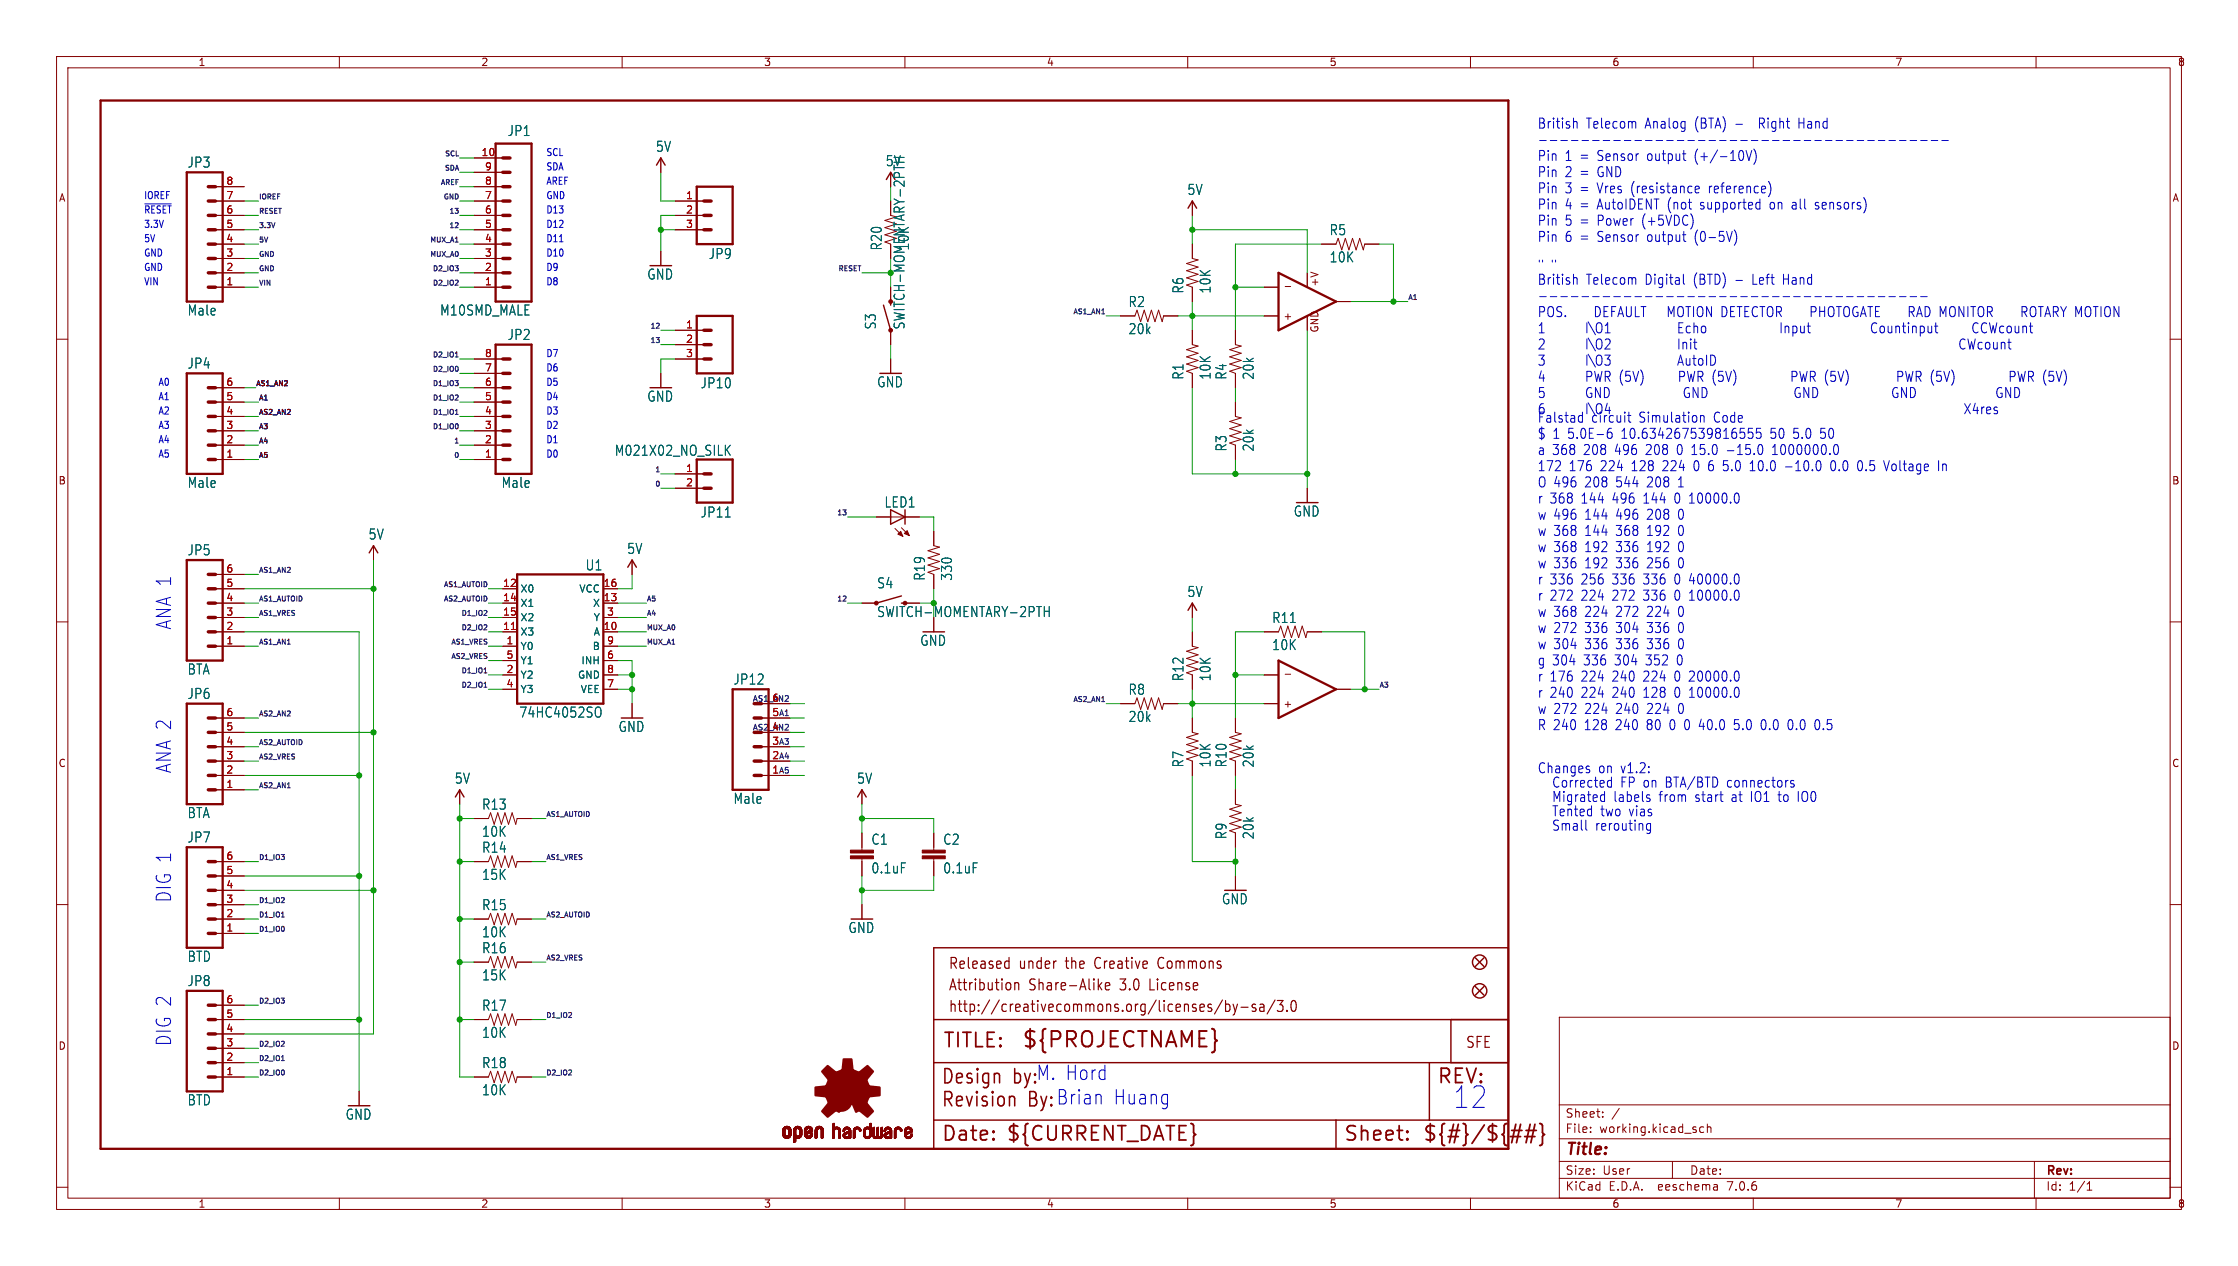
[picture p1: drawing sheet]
<svg xmlns="http://www.w3.org/2000/svg" width="396mm" height="224mm" viewBox="0 0 396 224" stroke-linecap="round" stroke-linejoin="round" font-family="sans-serif">
<defs><g id="words">
<text font-size="5.3" fill="#0000c2" x="256.8" y="196.3">12</text>
<text font-size="3.8" fill="#840000" x="180.6" y="185.7">${PROJECTNAME}</text>
<g font-size="3.5" fill="#0000c2">
<text x="30.5" y="111.5" transform="rotate(-90 30.5 111.5)">ANA 1</text>
<text x="30.5" y="136.9" transform="rotate(-90 30.5 136.9)">ANA 2</text>
<text x="30.5" y="159.8" transform="rotate(-90 30.5 159.8)">DIG 1</text>
<text x="30.5" y="185.2" transform="rotate(-90 30.5 185.2)">DIG 2</text>
<text x="179.1" y="192.1">by:M. Hord</text>
<text x="181.8" y="196.1">By:Brian</text>
<text x="196.8" y="195.6">Huang</text>
</g>
<g font-size="3.5" fill="#840000">
<text x="166.6" y="185.7">TITLE:</text>
<text x="166.4" y="192.1">Design</text>
<text x="166.4" y="196.1">Revision</text>
<text x="254" y="192.1">REV:</text>
<text x="166.4" y="202.2">Date:</text>
<text x="177.8" y="202.2">${CURRENT_DATE}</text>
<text x="237.5" y="202.2">Sheet:</text>
<text x="251.5" y="202.2">${#}/${##}</text>
</g>
<text font-size="2.8" fill="#840000" x="276.7" y="204.8">Title:</text>
<g font-size="2.7" fill="#840000">
<text x="167.6" y="171.7">Released</text>
<text x="180.2" y="171.7">under</text>
<text x="188.6" y="171.7">the</text>
<text x="194" y="171.7">Creative</text>
<text x="205.4" y="171.7">Commons</text>
<text x="167.6" y="175.5">Attribution</text>
<text x="167.6" y="179.3">http://creativecommons.org/licenses/by-sa/3.0</text>
<text x="181.9" y="175.5">Share-Alike</text>
<text x="198.2" y="175.5">3.0</text>
<text x="203.7" y="175.5">License</text>
<text x="259.1" y="185.6">SFE</text>
</g>
<g font-size="2.5" fill="#0000c2">
<text x="271.8" y="22.9">British</text>
<text x="280.4" y="22.9">Telecom</text>
<text x="290.9" y="22.9">Analog</text>
<text x="299.8" y="22.9">(BTA)</text>
<text x="307.1" y="22.9">-</text>
<text x="311.6" y="22.9">Right</text>
<text x="318.7" y="22.9">Hand</text>
<text x="271.8" y="28.6">Pin</text>
<text x="276.7" y="28.6">1 =</text>
<text x="282.6" y="28.6">Sensor</text>
<text x="291.5" y="28.6">output</text>
<text x="300" y="28.6">(+/-10V)</text>
<text x="271.8" y="31.5">Pin</text>
<text x="271.8" y="34.3">Pin</text>
<text x="276.7" y="31.5">2 =</text>
<text x="276.7" y="34.3">3 =</text>
<text x="282.6" y="31.5">GND</text>
<text x="282.6" y="34.3">Vres (resistance</text>
<text x="302.6" y="34.3">reference)</text>
<text x="271.8" y="37.2">Pin</text>
<text x="271.8" y="40.1">Pin</text>
<text x="276.7" y="37.2">4 =</text>
<text x="276.7" y="40.1">5 =</text>
<text x="282.6" y="37.2">AutoIDENT</text>
<text x="282.6" y="40.1">Power</text>
<text x="290.6" y="40.1">(+5VDC)</text>
<text x="295.1" y="37.2">(not</text>
<text x="301.1" y="37.2">supported</text>
<text x="313.5" y="37.2">on all</text>
<text x="321.8" y="37.2">sensors)</text>
<text x="271.8" y="42.9">Pin</text>
<text x="276.7" y="42.9">6 =</text>
<text x="282.6" y="42.9">Sensor</text>
<text x="291.5" y="42.9">output</text>
<text x="300" y="42.9">(0-5V)</text>
<text x="271.8" y="48">&quot; &quot;</text>
<text x="271.8" y="50.5">British</text>
<text x="280.4" y="50.5">Telecom</text>
<text x="290.9" y="50.5">Digital</text>
<text x="299.6" y="50.5">(BTD)</text>
<text x="307.1" y="50.5">-</text>
<text x="310.3" y="50.5">Left</text>
<text x="315.8" y="50.5">Hand</text>
<text x="271.8" y="56.2">POS.</text>
<text x="271.8" y="59.1">1</text>
<text x="281.1" y="59.1">I\O1</text>
<text x="282.3" y="56.2">DEFAULT</text>
<text x="295.6" y="56.2">MOTION DETECTOR</text>
<text x="298.9" y="59.1">Echo</text>
<text x="318.6" y="59.1">Input</text>
<text x="321.6" y="56.2">PHOTOGATE</text>
<text x="336.1" y="59.1">Countinput</text>
<text x="339.6" y="56.2">RAD MONITOR</text>
<text x="354.8" y="59.1">CCWcount</text>
<text x="360.3" y="56.2">ROTARY MOTION</text>
<text x="271.8" y="62">2</text>
<text x="271.8" y="64.8">3</text>
<text x="281.1" y="62">I\O2</text>
<text x="281.1" y="64.8">I\O3</text>
<text x="298.9" y="62">Init</text>
<text x="298.9" y="64.8">AutoID</text>
<text x="354.8" y="62">CWcount</text>
<text x="271.8" y="67.7">4</text>
<text x="271.8" y="70.5">5</text>
<text x="281.1" y="67.7">PWR (5V)</text>
<text x="281.1" y="70.5">GND</text>
<text x="298.4" y="67.7">PWR (5V)</text>
<text x="300" y="70.5">GND</text>
<text x="319.7" y="67.7">PWR (5V)</text>
<text x="321.6" y="70.5">GND</text>
<text x="339.6" y="67.7">PWR (5V)</text>
<text x="360.9" y="67.7">PWR (5V)</text>
<text x="271.8" y="74.9">Falstad</text>
<text x="271.8" y="77.8">$</text>
<text x="271.8" y="73.4">6</text>
<text x="274.5" y="77.8">1</text>
<text x="277.3" y="77.8">5.0E-6</text>
<text x="281.1" y="73.4">I\O4</text>
<text x="281.4" y="74.9">circuit</text>
<text x="286.9" y="77.8">10.634267539816555</text>
<text x="289.9" y="74.9">Simulation</text>
<text x="303.2" y="74.9">Code</text>
<text x="313.3" y="77.8">50</text>
<text x="317.5" y="77.8">5.0</text>
<text x="322.4" y="77.8">50</text>
<text x="271.8" y="80.6">a 368</text>
<text x="271.8" y="83.5">172</text>
<text x="277.4" y="83.5">176</text>
<text x="280.1" y="80.6">208</text>
<text x="283" y="83.5">224</text>
<text x="285.7" y="80.6">496</text>
<text x="288.7" y="83.5">128</text>
<text x="291.3" y="80.6">208</text>
<text x="294.3" y="83.5">224</text>
<text x="297" y="80.6">0</text>
<text x="299.7" y="80.6">15.0</text>
<text x="299.9" y="83.5">0</text>
<text x="302.6" y="83.5">6</text>
<text x="305.4" y="83.5">5.0</text>
<text x="306" y="80.6">-15.0</text>
<text x="310.3" y="83.5">10.0</text>
<text x="314.3" y="80.6">1000000.0</text>
<text x="316.6" y="83.5">-10.0</text>
<text x="324.9" y="83.5">0.0</text>
<text x="329.8" y="83.5">0.5</text>
<text x="334.7" y="83.5">Voltage</text>
<text x="271.8" y="86.4">O 496</text>
<text x="271.8" y="89.2">r 368</text>
<text x="279.6" y="89.2">144</text>
<text x="280.3" y="86.4">208</text>
<text x="285.3" y="89.2">496</text>
<text x="285.9" y="86.4">544</text>
<text x="290.9" y="89.2">144</text>
<text x="291.5" y="86.4">208</text>
<text x="296.5" y="89.2">0</text>
<text x="297.2" y="86.4">1</text>
<text x="299.3" y="89.2">10000.0</text>
<text x="271.8" y="92.1">w 496</text>
<text x="271.8" y="94.9">w 368</text>
<text x="280.3" y="92.1">144</text>
<text x="280.3" y="94.9">144</text>
<text x="285.9" y="92.1">496</text>
<text x="285.9" y="94.9">368</text>
<text x="291.5" y="92.1">208</text>
<text x="291.5" y="94.9">192</text>
<text x="297.2" y="92.1">0</text>
<text x="297.2" y="94.9">0</text>
<text x="271.8" y="97.8">w 368</text>
<text x="271.8" y="100.7">w 336</text>
<text x="280.3" y="97.8">192</text>
<text x="280.3" y="100.7">192</text>
<text x="285.9" y="97.8">336</text>
<text x="285.9" y="100.7">336</text>
<text x="291.5" y="97.8">192</text>
<text x="291.5" y="100.7">256</text>
<text x="297.2" y="97.8">0</text>
<text x="297.2" y="100.7">0</text>
<text x="271.8" y="103.5">r 336</text>
<text x="271.8" y="106.4">r 272</text>
<text x="279.6" y="103.5">256</text>
<text x="279.6" y="106.4">224</text>
<text x="285.3" y="103.5">336</text>
<text x="285.3" y="106.4">272</text>
<text x="290.9" y="103.5">336</text>
<text x="290.9" y="106.4">336</text>
<text x="296.5" y="103.5">0</text>
<text x="296.5" y="106.4">0</text>
<text x="299.3" y="103.5">40000.0</text>
<text x="299.3" y="106.4">10000.0</text>
<text x="271.8" y="109.3">w 368</text>
<text x="271.8" y="112.1">w 272</text>
<text x="280.3" y="109.3">224</text>
<text x="280.3" y="112.1">336</text>
<text x="285.9" y="109.3">272</text>
<text x="285.9" y="112.1">304</text>
<text x="291.5" y="109.3">224</text>
<text x="291.5" y="112.1">336</text>
<text x="297.2" y="109.3">0</text>
<text x="297.2" y="112.1">0</text>
<text x="271.8" y="115">w 304</text>
<text x="271.8" y="117.8">g 304</text>
<text x="280.1" y="117.8">336</text>
<text x="280.3" y="115">336</text>
<text x="285.7" y="117.8">304</text>
<text x="285.9" y="115">336</text>
<text x="291.3" y="117.8">352</text>
<text x="291.5" y="115">336</text>
<text x="297" y="117.8">0</text>
<text x="297.2" y="115">0</text>
<text x="271.8" y="120.7">r 176</text>
<text x="271.8" y="123.6">r 240</text>
<text x="279.6" y="120.7">224</text>
<text x="279.6" y="123.6">224</text>
<text x="285.3" y="120.7">240</text>
<text x="285.3" y="123.6">240</text>
<text x="290.9" y="120.7">224</text>
<text x="290.9" y="123.6">128</text>
<text x="296.5" y="120.7">0</text>
<text x="296.5" y="123.6">0</text>
<text x="299.3" y="120.7">20000.0</text>
<text x="299.3" y="123.6">10000.0</text>
<text x="271.8" y="126.4">w 272</text>
<text x="271.8" y="129.3">R 240</text>
<text x="280.2" y="129.3">128</text>
<text x="280.3" y="126.4">224</text>
<text x="285.8" y="129.3">240</text>
<text x="285.9" y="126.4">240</text>
<text x="291.5" y="129.3">80</text>
<text x="291.5" y="126.4">224</text>
<text x="295.7" y="129.3">0</text>
<text x="297.2" y="126.4">0</text>
<text x="298.4" y="129.3">0</text>
<text x="301.1" y="129.3">40.0</text>
<text x="307.5" y="129.3">5.0</text>
<text x="312.4" y="129.3">0.0</text>
<text x="317.3" y="129.3">0.0</text>
<text x="322.2" y="129.3">0.5</text>
<text x="271.8" y="136.9">Changes</text>
<text x="282.6" y="136.9">on v1.2:</text>
<text x="274.3" y="142">Migrated</text>
<text x="274.3" y="139.5">Corrected</text>
<text x="285.3" y="142">labels</text>
<text x="286.5" y="139.5">FP on BTA/BTD</text>
<text x="293.4" y="142">from</text>
<text x="299.9" y="142">start</text>
<text x="305.7" y="139.5">connectors</text>
<text x="306.5" y="142">at</text>
<text x="310" y="142">IO1 to</text>
<text x="318.6" y="142">IO0</text>
<text x="274.3" y="147.1">Small</text>
<text x="274.3" y="144.5">Tented</text>
<text x="282" y="147.1">rerouting</text>
<text x="283" y="144.5">two</text>
<text x="288.1" y="144.5">vias</text>
</g>
<g font-size="2.5" fill="#006464">
<text x="33.1" y="29.9">JP3</text>
<text x="89.7" y="24.3">JP1</text>
<text x="115.9" y="27.1">5V</text>
<text x="156.5" y="29.6">5V</text>
<text x="209.9" y="34.7">5V</text>
<text x="235" y="41.8">R5</text>
<text x="125.2" y="46">JP9</text>
<text x="156.1" y="44.4" transform="rotate(-90 156.1 44.4)">R20</text>
<text x="160.9" y="44.4" transform="rotate(-90 160.9 44.4)">10K</text>
<text x="235" y="46.6">10K</text>
<text x="114.4" y="49.7">GND</text>
<text x="209.5" y="52" transform="rotate(-90 209.5 52)">R6</text>
<text x="214.3" y="52" transform="rotate(-90 214.3 52)">10K</text>
<text x="33.1" y="56">Male</text>
<text x="77.7" y="56">M10SMD_MALE</text>
<text x="155.1" y="58.4" transform="rotate(-90 155.1 58.4)">S3</text>
<text x="199.4" y="54.5">R2</text>
<text x="199.4" y="59.3">20k</text>
<text x="33.1" y="65.4">JP4</text>
<text x="89.7" y="60.3">JP2</text>
<text x="114.4" y="71.3">GND</text>
<text x="123.8" y="68.9">JP10</text>
<text x="155" y="68.7">GND</text>
<text x="209.5" y="67.3" transform="rotate(-90 209.5 67.3)">R1</text>
<text x="214.3" y="67.3" transform="rotate(-90 214.3 67.3)">10K</text>
<text x="217.1" y="67.3" transform="rotate(-90 217.1 67.3)">R4</text>
<text x="221.9" y="67.3" transform="rotate(-90 221.9 67.3)">20k</text>
<text x="108.6" y="80.8">M021X02_NO_SILK</text>
<text x="217.1" y="80" transform="rotate(-90 217.1 80)">R3</text>
<text x="221.9" y="80" transform="rotate(-90 221.9 80)">20k</text>
<text x="33.1" y="86.5">Male</text>
<text x="88.6" y="86.5">Male</text>
<text x="156.3" y="90">LED1</text>
<text x="65.1" y="95.6">5V</text>
<text x="123.8" y="91.8">JP11</text>
<text x="228.7" y="91.6">GND</text>
<text x="33.1" y="98.4">JP5</text>
<text x="103.4" y="101.1">U1</text>
<text x="110.8" y="98.2">5V</text>
<text x="155" y="104.3">S4</text>
<text x="163.7" y="102.8" transform="rotate(-90 163.7 102.8)">R19</text>
<text x="168.5" y="102.8" transform="rotate(-90 168.5 102.8)">330</text>
<text x="209.9" y="105.8">5V</text>
<text x="224.8" y="110.4">R11</text>
<text x="33.1" y="119.5">BTA</text>
<text x="162.6" y="114.4">GND</text>
<text x="224.8" y="115.2">10K</text>
<text x="33.1" y="123.8">JP6</text>
<text x="129.6" y="121.3">JP12</text>
<text x="199.4" y="123.1">R8</text>
<text x="209.5" y="120.6" transform="rotate(-90 209.5 120.6)">R12</text>
<text x="214.3" y="120.6" transform="rotate(-90 214.3 120.6)">10K</text>
<text x="91.7" y="127.1">74HC4052SO</text>
<text x="109.3" y="129.7">GND</text>
<text x="199.4" y="127.9">20k</text>
<text x="209.5" y="135.8" transform="rotate(-90 209.5 135.8)">R7</text>
<text x="214.3" y="135.8" transform="rotate(-90 214.3 135.8)">10K</text>
<text x="217.1" y="135.8" transform="rotate(-90 217.1 135.8)">R10</text>
<text x="221.9" y="135.8" transform="rotate(-90 221.9 135.8)">20k</text>
<text x="80.3" y="138.8">5V</text>
<text x="85.1" y="143.4">R13</text>
<text x="129.6" y="142.4">Male</text>
<text x="151.4" y="138.8">5V</text>
<text x="33.1" y="144.9">BTA</text>
<text x="33.1" y="149.2">JP7</text>
<text x="85.1" y="148.2">10K</text>
<text x="154" y="149.6">C1</text>
<text x="166.7" y="149.6">C2</text>
<text x="217.1" y="148.5" transform="rotate(-90 217.1 148.5)">R9</text>
<text x="221.9" y="148.5" transform="rotate(-90 221.9 148.5)">20k</text>
<text x="85.1" y="151">R14</text>
<text x="85.1" y="155.8">15K</text>
<text x="154" y="154.7">0.1uF</text>
<text x="166.7" y="154.7">0.1uF</text>
<text x="85.1" y="161.2">R15</text>
<text x="216" y="160.2">GND</text>
<text x="85.1" y="166">10K</text>
<text x="149.9" y="165.2">GND</text>
<text x="33.1" y="170.3">BTD</text>
<text x="85.1" y="168.8">R16</text>
<text x="85.1" y="173.6">15K</text>
<text x="33.1" y="174.6">JP8</text>
<text x="85.1" y="179">R17</text>
<text x="85.1" y="183.8">10K</text>
<text x="85.1" y="189.1">R18</text>
<text x="33.1" y="195.7">BTD</text>
<text x="85.1" y="193.9">10K</text>
<text x="61" y="198.3">GND</text>
</g>
<g font-size="2.5" fill="#840000">
<text x="160.2" y="58.4" transform="rotate(-90 160.2 58.4)">SWITCH-MOMENTARY-2PTH</text>
<text x="155" y="109.4">SWITCH-MOMENTARY-2PTH</text>
</g>
<g font-size="2.1" fill="#840000">
<text x="276.7" y="197.9">Sheet:</text>
<text x="276.7" y="200.6">File:</text>
<text x="282.8" y="200.6">working.kicad_sch</text>
<text x="276.7" y="208">Size:</text>
<text x="283.4" y="208">User</text>
<text x="298.7" y="208">Date:</text>
<text x="361.7" y="208.2">Rev:</text>
<text x="276.7" y="210.8">KiCad</text>
<text x="284.4" y="210.8">E.D.A.</text>
<text x="293.3" y="210.8">eeschema</text>
<text x="305.7" y="210.8">7.0.6</text>
<text x="361.7" y="210.8">Id:</text>
<text x="365.8" y="210.8">1/1</text>
</g>
<g font-size="1.8" fill="#840000">
<text x="35" y="11.9">1</text>
<text x="85" y="11.9">2</text>
<text x="135" y="11.9">3</text>
<text x="185" y="11.9">4</text>
<text x="235" y="11.9">5</text>
<text x="285" y="11.9">6</text>
<text x="335" y="11.9">7</text>
<text x="385" y="11.9">8</text>
<text x="10.3" y="35.9">A</text>
<text x="384.1" y="35.9">A</text>
<text x="233.3" y="50.8" transform="rotate(-90 233.3 50.8)">+V</text>
<text x="226.8" y="56.8">+</text>
<text x="233.3" y="58.9" transform="rotate(-90 233.3 58.9)">GND</text>
<text x="10.3" y="85.9">B</text>
<text x="384" y="85.9">B</text>
<text x="226.8" y="125.4">+</text>
<text x="10.3" y="135.9">C</text>
<text x="384" y="135.9">C</text>
<text x="10.3" y="185.9">D</text>
<text x="384" y="185.9">D</text>
<text x="35" y="213.8">1</text>
<text x="85" y="213.8">2</text>
<text x="135" y="213.8">3</text>
<text x="185" y="213.8">4</text>
<text x="235" y="213.8">5</text>
<text x="285" y="213.8">6</text>
<text x="335" y="213.8">7</text>
<text x="385" y="213.8">8</text>
</g>
<g font-size="1.8" fill="#a90000">
<text x="85" y="27.7">10</text>
<text x="39.9" y="35.3">7</text>
<text x="39.9" y="32.8">8</text>
<text x="85.7" y="35.3">7</text>
<text x="85.7" y="32.8">8</text>
<text x="85.7" y="30.2">9</text>
<text x="121.2" y="35.3">1</text>
<text x="39.9" y="40.4">5</text>
<text x="39.9" y="37.8">6</text>
<text x="85.7" y="40.4">5</text>
<text x="85.7" y="37.8">6</text>
<text x="121.2" y="37.8">2</text>
<text x="121.2" y="40.4">3</text>
<text x="39.9" y="45.5">3</text>
<text x="39.9" y="42.9">4</text>
<text x="85.7" y="45.5">3</text>
<text x="85.7" y="42.9">4</text>
<text x="39.9" y="50.5">1</text>
<text x="39.9" y="48">2</text>
<text x="85.7" y="50.5">1</text>
<text x="85.7" y="48">2</text>
<text x="121.2" y="58.2">1</text>
<text x="85.7" y="65.8">7</text>
<text x="85.7" y="63.2">8</text>
<text x="121.2" y="60.7">2</text>
<text x="121.2" y="63.2">3</text>
<text x="39.9" y="70.9">5</text>
<text x="39.9" y="68.3">6</text>
<text x="85.7" y="70.9">5</text>
<text x="85.7" y="68.3">6</text>
<text x="39.9" y="75.9">3</text>
<text x="39.9" y="73.4">4</text>
<text x="85.7" y="75.9">3</text>
<text x="85.7" y="73.4">4</text>
<text x="39.9" y="81">1</text>
<text x="39.9" y="78.5">2</text>
<text x="85.7" y="81">1</text>
<text x="85.7" y="78.5">2</text>
<text x="121.2" y="83.6">1</text>
<text x="121.2" y="86.1">2</text>
<text x="39.9" y="101.3">6</text>
<text x="39.9" y="106.4">4</text>
<text x="39.9" y="103.9">5</text>
<text x="88.9" y="103.9">12</text>
<text x="88.9" y="106.4">14</text>
<text x="106.6" y="106.4">13</text>
<text x="106.6" y="103.9">16</text>
<text x="39.9" y="111.5">2</text>
<text x="39.9" y="109">3</text>
<text x="88.9" y="111.5">11</text>
<text x="88.9" y="109">15</text>
<text x="106.6" y="111.5">10</text>
<text x="107.2" y="109">3</text>
<text x="39.9" y="114">1</text>
<text x="89.5" y="114">1</text>
<text x="89.5" y="119.1">2</text>
<text x="89.5" y="116.6">5</text>
<text x="107.2" y="116.6">6</text>
<text x="107.2" y="119.1">8</text>
<text x="107.2" y="114">9</text>
<text x="89.5" y="121.7">4</text>
<text x="107.2" y="121.7">7</text>
<text x="136.5" y="124.2">6</text>
<text x="39.9" y="131.8">4</text>
<text x="39.9" y="129.3">5</text>
<text x="39.9" y="126.7">6</text>
<text x="136.5" y="131.8">3</text>
<text x="136.5" y="129.3">4</text>
<text x="136.5" y="126.7">5</text>
<text x="39.9" y="136.9">2</text>
<text x="39.9" y="134.4">3</text>
<text x="136.5" y="136.9">1</text>
<text x="136.5" y="134.4">2</text>
<text x="39.9" y="139.4">1</text>
<text x="39.9" y="154.7">5</text>
<text x="39.9" y="152.1">6</text>
<text x="39.9" y="159.8">3</text>
<text x="39.9" y="157.2">4</text>
<text x="39.9" y="164.8">1</text>
<text x="39.9" y="162.3">2</text>
<text x="39.9" y="177.5">6</text>
<text x="39.9" y="185.2">3</text>
<text x="39.9" y="182.6">4</text>
<text x="39.9" y="180.1">5</text>
<text x="39.9" y="190.2">1</text>
<text x="39.9" y="187.7">2</text>
</g>
<g font-size="1.8" fill="#0000c2">
<text x="96.5" y="27.7">SCL</text>
<text x="25.4" y="35.3">IOREF</text>
<text x="96.5" y="32.8">AREF</text>
<text x="96.5" y="30.2">SDA</text>
<text x="96.5" y="35.3">GND</text>
<text x="25.4" y="40.4">3.3V</text>
<text x="25.4" y="37.9">~{RESET}</text>
<text x="96.5" y="40.4">D12</text>
<text x="96.5" y="37.9">D13</text>
<text x="25.4" y="42.9">5V</text>
<text x="25.4" y="45.5">GND</text>
<text x="96.5" y="42.9">D11</text>
<text x="96.5" y="45.5">D10</text>
<text x="25.4" y="50.6">VIN</text>
<text x="25.4" y="48">GND</text>
<text x="96.5" y="48">D9</text>
<text x="96.5" y="50.6">D8</text>
<text x="96.5" y="65.8">D6</text>
<text x="96.5" y="63.3">D7</text>
<text x="27.9" y="68.3">A0</text>
<text x="27.9" y="70.9">A1</text>
<text x="96.5" y="70.9">D4</text>
<text x="96.5" y="68.3">D5</text>
<text x="27.9" y="76">A3</text>
<text x="27.9" y="73.4">A2</text>
<text x="96.5" y="76">D2</text>
<text x="96.5" y="73.4">D3</text>
<text x="27.9" y="78.5">A4</text>
<text x="27.9" y="81">A5</text>
<text x="96.5" y="78.5">D1</text>
<text x="96.5" y="81">D0</text>
</g>
<g font-size="1.8" fill="#006464">
<text x="91.9" y="105">X0</text>
<text x="91.9" y="107.5">X1</text>
<text x="102.3" y="105">VCC</text>
<text x="104.8" y="107.5">X</text>
<text x="91.9" y="112.6">X3</text>
<text x="91.9" y="110.1">X2</text>
<text x="104.9" y="112.6">A</text>
<text x="104.9" y="110.1">Y</text>
<text x="91.9" y="115.2">Y0</text>
<text x="91.9" y="117.7">Y1</text>
<text x="102.7" y="117.7">INH</text>
<text x="104.7" y="115.2">B</text>
<text x="91.9" y="120.2">Y2</text>
<text x="91.9" y="122.8">Y3</text>
<text x="102.1" y="120.2">GND</text>
<text x="102.6" y="122.8">VEE</text>
</g>
<g font-size="1.4" fill="#0f0f0f">
<text x="133" y="124.2">AS1_AN2</text>
<text x="133" y="129.3">AS2_AN2</text>
<text x="137.6" y="131.8">A3</text>
<text x="137.6" y="126.7">A1</text>
<text x="137.6" y="136.9">A5</text>
<text x="137.6" y="134.3">A4</text>
</g>
<g font-size="1.2" fill="#0f0f0f">
<text x="78.5" y="27.7">SCL</text>
<text x="45.7" y="35.3">IOREF</text>
<text x="77.8" y="32.8">AREF</text>
<text x="78.3" y="35.3">GND</text>
<text x="78.5" y="30.2">SDA</text>
<text x="45.7" y="37.9">RESET</text>
<text x="45.7" y="40.4">3.3V</text>
<text x="79.3" y="40.4">12</text>
<text x="79.3" y="37.9">13</text>
<text x="45.7" y="45.5">GND</text>
<text x="45.7" y="42.9">5V</text>
<text x="75.9" y="45.5">MUX_A0</text>
<text x="75.9" y="42.9">MUX_A1</text>
<text x="45.7" y="48">GND</text>
<text x="45.7" y="50.6">VIN</text>
<text x="76.4" y="48">D2_IO3</text>
<text x="76.4" y="50.6">D2_IO2</text>
<text x="148.1" y="48">RESET</text>
<text x="248.9" y="53.1">A1</text>
<text x="114.9" y="58.2">12</text>
<text x="189.6" y="55.6">AS1_AN1</text>
<text x="76.4" y="65.8">D2_IO0</text>
<text x="76.4" y="63.3">D2_IO1</text>
<text x="114.9" y="60.7">13</text>
<text x="45.2" y="68.3">AS1_AN2</text>
<text x="45.7" y="70.9">A1</text>
<text x="76.4" y="68.3">D1_IO3</text>
<text x="76.4" y="70.9">D1_IO2</text>
<text x="45.7" y="76">A3</text>
<text x="45.7" y="73.4">AS2_AN2</text>
<text x="76.4" y="76">D1_IO0</text>
<text x="76.4" y="73.4">D1_IO1</text>
<text x="45.7" y="81">A5</text>
<text x="45.7" y="78.5">A4</text>
<text x="80.2" y="81">0</text>
<text x="80.2" y="78.5">1</text>
<text x="115.7" y="83.6">1</text>
<text x="115.7" y="86.1">0</text>
<text x="147.9" y="91.2">13</text>
<text x="45.7" y="101.4">AS1_AN2</text>
<text x="45.7" y="106.4">AS1_AUTOID</text>
<text x="78.3" y="106.4">AS2_AUTOID</text>
<text x="78.3" y="103.9">AS1_AUTOID</text>
<text x="114.3" y="106.4">A5</text>
<text x="147.9" y="106.4">12</text>
<text x="45.7" y="109">AS1_VRES</text>
<text x="81.5" y="109">D1_IO2</text>
<text x="81.5" y="111.5">D2_IO2</text>
<text x="114.3" y="111.5">MUX_A0</text>
<text x="114.3" y="109">A4</text>
<text x="45.7" y="114.1">AS1_AN1</text>
<text x="79.6" y="116.6">AS2_VRES</text>
<text x="79.6" y="114.1">AS1_VRES</text>
<text x="81.5" y="119.1">D1_IO1</text>
<text x="114.3" y="114.1">MUX_A1</text>
<text x="81.5" y="121.7">D2_IO1</text>
<text x="189.6" y="124.2">AS2_AN1</text>
<text x="243.8" y="121.7">A3</text>
<text x="45.7" y="131.8">AS2_AUTOID</text>
<text x="45.7" y="126.8">AS2_AN2</text>
<text x="45.7" y="134.4">AS2_VRES</text>
<text x="45.7" y="139.5">AS2_AN1</text>
<text x="96.5" y="144.5">AS1_AUTOID</text>
<text x="45.7" y="152.2">D1_IO3</text>
<text x="96.5" y="152.2">AS1_VRES</text>
<text x="45.7" y="159.8">D1_IO2</text>
<text x="45.7" y="164.9">D1_IO0</text>
<text x="45.7" y="162.3">D1_IO1</text>
<text x="96.5" y="162.3">AS2_AUTOID</text>
<text x="96.5" y="169.9">AS2_VRES</text>
<text x="45.7" y="177.6">D2_IO3</text>
<text x="45.7" y="185.2">D2_IO2</text>
<text x="96.5" y="180.1">D1_IO2</text>
<text x="45.7" y="190.3">D2_IO0</text>
<text x="45.7" y="187.7">D2_IO1</text>
<text x="96.5" y="190.3">D2_IO2</text>
</g>
</g></defs>
<g fill="none" stroke="#840000" stroke-width=".18">
<path d="M10 10h375.7v203.9h-375.7zM12 12h371.7v199.9h-371.7zM60 10v2M110 10v2M160 10v2M210 10v2M260 10v2M310 10v2M360 10v2M38.1 35.6h5.1M38.1 38.1h5.1M38.1 33h5.1"/>
<path d="M83.8 35.6h5.1M83.8 38.1h5.1M83.8 33h5.1M83.8 27.9h5.1M83.8 30.5h5.1M116.8 27.9v2.6M119.4 35.6h5.1M119.4 38.1h5.1M158.5 38.4l-2 .6 2 .6-2 .7 2 .6-2 .6 2 .7-2 .6 1 .4M210.8 35.6v2.5M10 60h2M38.1 40.6h5.1"/>
<path d="M38.1 50.8h5.1M38.1 48.3h5.1M38.1 45.7h5.1M38.1 43.2h5.1M83.8 40.6h5.1M83.8 50.8h5.1M83.8 48.3h5.1M83.8 45.7h5.1M83.8 43.2h5.1M116.8 44.5v2.5M119.4 40.6h5.1M119.4 58.4h5.1"/>
<path d="M157.5 58.4v2.6M198.1 55.9h2.6l.3-1 .7 2 .6-2 .6 2 .7-2 .6 2 .7-2 .6 2 .2-1h2.6M210.8 43.2v2.5l1 .3-2 .6 2 .6-2 .7 2 .6-2 .6 2 .7-2 .6 1 .4v2.5M210.8 58.4v2.6l1 .2-2 .6 2 .7-2 .6 2 .7-2 .6 2 .6-2 .7 1 .3v2.6M218.4 58.4v2.6l1.1 .2-2.1 .6 2.1 .7-2.1 .6 2.1 .7-2.1 .6 2.1 .6-2.1 .7 1 .3v2.6M223.5 50.8h2.6M223.5 55.9h2.6M227.2 50.7h1M231.1 48.3v2.5M231.1 55.9v2.5M233.7 43.2h2.5l.4-1 .6 2 .7-2 .6 2 .6-2 .7 2 .6-2 .6 2 .3-1h2.5M236.2 53.3h2.6"/>
<path d="M383.7 60h2M38.1 78.7h5.1M38.1 76.2h5.1M38.1 73.7h5.1M38.1 71.1h5.1M38.1 68.6h5.1M83.8 78.7h5.1M83.8 76.2h5.1M83.8 73.7h5.1M83.8 71.1h5.1M83.8 68.6h5.1M83.8 66h5.1"/>
<path d="M83.8 63.5h5.1M116.8 66v2.6M119.4 63.5h5.1M119.4 61h5.1M157.5 63.5v2.5M218.4 71.1v2.6l1.1 .2-2.1 .6 2.1 .7-2.1 .6 2.1 .7-2.1 .6 2.1 .6-2.1 .7 1 .3v2.6M38.1 81.3h5.1M66 96.5v2.6M83.8 81.3h5.1M111.8 99.1v2.5M119.4 83.8h5.1M119.4 86.4h5.1"/>
<path d="M154.9 91.4h7.7M158.2 93.5l1.4 1.4M159.4 93.3l1.4 1.4M165.1 94v2.5l1 .3-2 .6 2 .6-2 .7 2 .6-2 .6 2 .7-2 .6 1 .4v2.5M231.1 86.4v2.5M10 110h2M38.1 114.3h5.1M38.1 111.8h5.1M38.1 104.1h5.1M38.1 106.7h5.1M38.1 109.2h5.1M38.1 101.6h5.1"/>
<path d="M88.9 114.3h2.5M88.9 111.8h2.5M88.9 104.1h2.5M88.9 106.7h2.5M88.9 109.2h2.5M88.9 119.4h2.5M88.9 116.8h2.5M106.7 114.3h2.5M106.7 111.8h2.5M106.7 104.1h2.5M106.7 106.7h2.5M106.7 109.2h2.5"/>
<path d="M106.7 119.4h2.5M106.7 116.8h2.5M152.4 106.7h2.5M165.1 109.2v2.6M210.8 106.7v2.5M210.8 111.8v2.5l1 .3-2 .6 2 .6-2 .7 2 .6-2 .6 2 .7-2 .6 1 .4v2.5M223.5 111.8h2.6l.3-1.1 .7 2.1 .6-2.1 .6 2.1 .7-2.1 .6 2.1 .7-2.1 .6 2.1 .2-1h2.6M223.5 119.4h2.6M227.2 119.3h1M383.7 110h2M38.1 139.7h5.1M38.1 137.2h5.1"/>
<path d="M38.1 134.6h5.1M38.1 132.1h5.1M38.1 129.5h5.1M38.1 127h5.1M81.3 139.7v2.5M88.9 121.9h2.5M106.7 121.9h2.5M111.8 124.5v2.5M134.6 124.5h5.1M134.6 137.2h5.1M134.6 134.6h5.1M134.6 132.1h5.1"/>
<path d="M134.6 129.5h5.1M134.6 127h5.1M152.4 139.7v2.5M198.1 124.5h2.6l.3-1.1 .7 2.1 .6-2.1 .6 2.1 .7-2.1 .6 2.1 .7-2.1 .6 2.1 .2-1h2.6M210.8 127v2.5l1 .3-2 .6 2 .7-2 .6 2 .6-2 .7 2 .6-2 .6 1 .4v2.6M218.4 127v2.5l1.1 .3-2.1 .6 2.1 .7-2.1 .6 2.1 .6-2.1 .7 2.1 .6-2.1 .6 1 .4v2.6M218.4 139.7v2.5l1.1 .3-2.1 .6 2.1 .7-2.1 .6 2.1 .6-2.1 .7 2.1 .6-2.1 .6 1 .4v2.6M223.5 124.5h2.6M236.2 121.9h2.6M10 160h2M38.1 152.4h5.1M38.1 157.5h5.1"/>
<path d="M38.1 154.9h5.1M83.8 152.4h2.6l.3-1 .7 2 .6-2 .6 2 .7-2 .6 2 .7-2 .6 2 .2-1h2.6M83.8 144.8h2.6l.3-1 .7 2 .6-2 .6 2 .7-2 .6 2 .7-2 .6 2 .2-1h2.6M152.4 147.3v3.1M152.4 151.9v3M165.1 147.3v3.1M165.1 151.9v3M218.4 154.9v2.6M383.7 160h2M38.1 160h5.1M38.1 165.1h5.1M38.1 162.6h5.1"/>
<path d="M38.1 177.8h5.1M83.8 170.2h2.6l.3-1 .7 2 .6-2 .6 2 .7-2 .6 2 .7-2 .6 2 .2-1h2.6M83.8 162.6h2.6l.3-1.1 .7 2.1 .6-2.1 .6 2.1 .7-2.1 .6 2.1 .7-2.1 .6 2.1 .2-1h2.6M152.4 160v2.6M275.7 179.9h108v32h-108zM38.1 180.3h5.1M38.1 190.5h5.1M38.1 188h5.1M38.1 185.4h5.1M38.1 182.9h5.1M63.5 193v2.6M83.8 180.3h2.6l.3-1 .7 2.1 .6-2.1 .6 2.1 .7-2.1 .6 2.1 .7-2.1 .6 2.1 .2-1.1h2.6"/>
<path d="M83.8 190.5h2.6l.3-1 .7 2 .6-2 .6 2 .7-2 .6 2 .7-2 .6 2 .2-1h2.6M275.7 195.4h108M281.2 199.4v.1M283.4 197.5v.1M283.4 196.7v.1M286.3 196l-1.3 2M301.2 199.4l-.4-.1-.3 .3v.4l.2 .2h.5M301.9 199.5l.2-.2 .4 .1v.9M301.9 198.8v1.5M10 210h2M60 211.9v2M110 211.9v2"/>
<path d="M160 211.9v2M210 211.9v2M260 211.9v2M275.7 208.4h108M275.7 205.4h108M275.7 201.4h108M281.2 200.2v.1M295.7 205.4v3M303.6 209.6l.1 .9M303.7 210.4l-.2 .1M303.7 209.9h-.2M310 211.9v2"/>
<path d="M359.7 205.4v6.5M360 211.9v2M369 210.5h.9M369 209.4l.5-.4v1.5M383.7 210h2"/>
</g>
<g fill="none" stroke="#840000" stroke-width=".25">
<path d="M116.1 29.2l.7-1.3 .8 1.3M157.5 30.5l-.8 1.3M210.1 36.8l.7-1.2 .8 1.2M156.2 54l1.3 4.4M65.3 97.8l.7-1.3 .8 1.3M157.5 90.2l2.5 1.2-2.5 1.3zM160 90.2v2.5M111 100.3l.8-1.2 .7 1.2M159.4 105.4l-4.5 1.3M210.1 108l.7-1.3 .8 1.3M80.5 141l.8-1.3 .7 1.3M151.6 141l.8-1.3 .8 1.3"/>
<path d="M165.1 167.6h101.6v35.6h-101.6zM260.9 169.4l1.5 1.5M260.9 174.5l1.5 1.5M262.4 169.4l-1.5 1.5M262.4 174.5l-1.5 1.5M165.1 198.1h101.6M165.1 180.3h101.6M165.1 188h101.6M236.2 198.1v5.1M252.7 188v10.1M256.5 180.3v7.7"/>
<circle cx="261.6" cy="170.2" r="1.27"/>
<circle cx="261.6" cy="175.3" r="1.27"/>
</g>
<g fill="none" stroke="#840000" stroke-width=".41">
<path d="M17.8 17.8h248.9v185.4h-248.9zM33 30.5h6.4v22.8h-6.4zM87.6 25.4h6.4v27.9h-6.4zM123.2 33h6.3v10.2h-6.3zM123.2 55.9h6.3v10.1h-6.3zM226.1 48.3l10.1 5-10.1 5.1zM33 66h6.4v17.8h-6.4zM87.6 61h6.4v22.8h-6.4zM33 99.1h6.4v17.7h-6.4zM123.2 81.3h6.3v7.6h-6.3zM91.4 101.6h15.3v22.9h-15.3zM226.1 116.8l10.1 5.1-10.1 5.1z"/>
<path d="M33 124.5h6.4v17.7h-6.4zM129.5 121.9h6.4v17.8h-6.4zM33 149.9h6.4v17.7h-6.4zM33 175.3h6.4v17.7h-6.4z"/>
</g>
<g fill="none" stroke="#840000" stroke-width=".61">
<path d="M36.8 35.6h1.3M36.8 38.1h1.3M36.8 33h1.3M88.9 35.6h1.3M88.9 38.1h1.3M88.9 33h1.3M88.9 30.5h1.3M88.9 27.9h1.3M124.5 35.6h1.2M124.5 38.1h1.2M36.8 40.6h1.3M36.8 50.8h1.3"/>
<path d="M36.8 48.3h1.3M36.8 45.7h1.3M36.8 43.2h1.3M88.9 40.6h1.3M88.9 50.8h1.3M88.9 48.3h1.3M88.9 45.7h1.3M88.9 43.2h1.3M124.5 40.6h1.2M124.5 58.4h1.2M36.8 78.7h1.3M36.8 76.2h1.3"/>
<path d="M36.8 73.7h1.3M36.8 71.1h1.3M36.8 68.6h1.3M88.9 78.7h1.3M88.9 76.2h1.3M88.9 73.7h1.3M88.9 71.1h1.3M88.9 68.6h1.3M88.9 66h1.3M88.9 63.5h1.3M124.5 63.5h1.2M124.5 61h1.2"/>
<path d="M36.8 81.3h1.3M88.9 81.3h1.3M124.5 83.8h1.2M124.5 86.4h1.2M36.8 114.3h1.3M36.8 111.8h1.3M36.8 109.2h1.3M36.8 106.7h1.3M36.8 104.1h1.3M36.8 101.6h1.3M36.8 139.7h1.3M36.8 137.2h1.3"/>
<path d="M36.8 134.6h1.3M36.8 132.1h1.3M36.8 129.5h1.3M36.8 127h1.3M133.3 137.2h1.3M133.3 134.6h1.3M133.3 132.1h1.3M133.3 127h1.3M36.8 157.5h1.3M36.8 154.9h1.3M36.8 152.4h1.3M36.8 165.1h1.3"/>
<path d="M36.8 162.6h1.3M36.8 160h1.3M36.8 177.8h1.3M36.8 190.5h1.3M36.8 188h1.3M36.8 185.4h1.3M36.8 182.9h1.3M36.8 180.3h1.3"/>
</g>
<g fill="#840000" stroke="#840000" stroke-width=".18">
<path d="M138.4 200.7h.4z"/>
<path d="M138.4 200.6l.4 .1z"/>
<path d="M138.4 200.6h.4z"/>
<path d="M138.4 200.5l.4 .1z"/>
<path d="M138.4 200.5h.4z"/>
<path d="M138.4 200.4l.4 .1z"/>
<path d="M138.4 200.4h.4z"/>
<path d="M138.4 200.3l.4 .1z"/>
<path d="M138.4 200.3h.4z"/>
<path d="M138.4 200.2l.4 .1z"/>
<path d="M138.4 200.2h.4z"/>
<path d="M138.4 200.1l.4 .1z"/>
<path d="M138.4 200.1h.4z"/>
<path d="M138.4 200l.4 .1z"/>
<path d="M138.4 200h.4z"/>
<path d="M138.4 199.9l.4 .1z"/>
<path d="M138.4 199.9h.4z"/>
<path d="M138.4 199.8l.4 .1z"/>
<path d="M138.4 199.8h.4z"/>
<path d="M138.4 200.8h.5z"/>
<path d="M138.4 200.8h.4z"/>
<path d="M138.4 200.7l.4 .1z"/>
<path d="M138.4 199.7l.5 .1z"/>
<path d="M138.4 200.9h.5z"/>
<path d="M138.4 200.8l.5 .1z"/>
<path d="M138.4 199.7h.5z"/>
<path d="M138.4 200.9h.6z"/>
<path d="M138.4 199.7h.6z"/>
<path d="M138.5 200.9h.5z"/>
<path d="M138.5 199.6l.5 .1z"/>
<path d="M138.5 200.9l.5 .1z"/>
<path d="M138.5 199.6h.5z"/>
<path d="M138.5 199.6h.6z"/>
<path d="M138.5 201h1.3z"/>
<path d="M138.5 201h.6z"/>
<path d="M138.5 199.6h1.3z"/>
<path d="M138.5 199.5l1.3 .1z"/>
<path d="M138.5 201l1.2 .1z"/>
<path d="M138.5 201h1.2z"/>
<path d="M138.5 199.5h1.2z"/>
<path d="M138.5 201.1h1.2z"/>
<path d="M138.6 201.1h1.1z"/>
<path d="M138.6 199.5h1.1z"/>
<path d="M138.6 199.4l1.1 .1z"/>
<path d="M138.6 201.1l1 .1z"/>
<path d="M138.6 199.4h1.1z"/>
<path d="M138.6 199.4h1z"/>
<path d="M138.6 201.2h1z"/>
<path d="M138.7 201.2h.9z"/>
<path d="M138.7 199.4h.9z"/>
<path d="M138.7 199.3l.8 .1z"/>
<path d="M138.7 201.2h.8z"/>
<path d="M138.7 199.3h.8z"/>
<path d="M138.7 201.2l.8 .1z"/>
<path d="M138.8 201.3h.7z"/>
<path d="M138.8 199.3h.7z"/>
<path d="M138.8 201.3h.6z"/>
<path d="M138.8 199.3h.6z"/>
<path d="M138.9 201.3h.5z"/>
<path d="M138.9 199.3h.5z"/>
<path d="M138.9 201.3h.4z"/>
<path d="M138.9 199.2l.4 .1z"/>
<path d="M139 201.3h.3z"/>
<path d="M139 199.2h.3z"/>
<path d="M139 201.3l.3 .1z"/>
<path d="M139 201.4h.2z"/>
<path d="M139 199.2h.2z"/>
<path d="M139.2 199.6h.6z"/>
<path d="M139.2 201h.6z"/>
<path d="M139.2 200.9l.6 .1z"/>
<path d="M139.3 200.9h.5z"/>
<path d="M139.3 199.6l.5 .1z"/>
<path d="M139.3 199.7h.5z"/>
<path d="M139.4 200.9h.4z"/>
<path d="M139.4 199.7h.4z"/>
<path d="M139.4 200.8l.4 .1z"/>
<path d="M139.4 200.8h.4z"/>
<path d="M139.4 199.7l.4 .1z"/>
<path d="M139.4 199.8h.4z"/>
<path d="M139.5 200.7l.4 .1z"/>
<path d="M139.5 200.7h.4z"/>
<path d="M139.5 199.9h.4z"/>
<path d="M139.5 199.8l.4 .1z"/>
<path d="M139.5 199.8h.4z"/>
<path d="M139.5 200.6l.4 .1z"/>
<path d="M139.5 200.6h.4z"/>
<path d="M139.5 200.5l.4 .1z"/>
<path d="M139.5 200.5h.4z"/>
<path d="M139.5 200.4l.4 .1z"/>
<path d="M139.5 200.4h.4z"/>
<path d="M139.5 200.3l.4 .1z"/>
<path d="M139.5 200.3h.4z"/>
<path d="M139.5 200.2l.4 .1z"/>
<path d="M139.5 200.2h.4z"/>
<path d="M139.5 200.1l.4 .1z"/>
<path d="M139.5 200.1h.4z"/>
<path d="M139.5 200l.4 .1z"/>
<path d="M139.5 200h.4z"/>
<path d="M139.5 199.9l.4 .1z"/>
<path d="M140.3 202h.2z"/>
<path d="M140.3 202h.3z"/>
<path d="M140.3 201.9l.3 .1z"/>
<path d="M140.3 201.9h.4z"/>
<path d="M140.3 201.8l.4 .1z"/>
<path d="M140.3 201.8h.4z"/>
<path d="M140.3 201.7l.4 .1z"/>
<path d="M140.3 201.7h.4z"/>
<path d="M140.3 201.6l.4 .1z"/>
<path d="M140.3 201.6h.4z"/>
<path d="M140.3 201.5l.4 .1z"/>
<path d="M140.3 201.5h.4z"/>
<path d="M140.3 201.4l.4 .1z"/>
<path d="M140.3 201.4h.4z"/>
<path d="M140.3 201.3l.4 .1z"/>
<path d="M140.3 201.3h.4z"/>
<path d="M140.3 201.3h1.1z"/>
<path d="M140.3 201.2l1.1 .1z"/>
<path d="M140.3 201.2h1.1z"/>
<path d="M140.3 201.2h1.2z"/>
<path d="M140.3 201.1l1.2 .1z"/>
<path d="M140.3 201.1h1.3z"/>
<path d="M140.3 201l1.3 .1z"/>
<path d="M140.3 201h1.3z"/>
<path d="M140.3 201h1.4z"/>
<path d="M140.3 201h.7z"/>
<path d="M140.3 200.9l.6 .1z"/>
<path d="M140.3 200.9h.6z"/>
<path d="M140.3 200.9h.5z"/>
<path d="M140.3 200.8l.5 .1z"/>
<path d="M140.3 200.8h.5z"/>
<path d="M140.3 200.8h.4z"/>
<path d="M140.3 200.7l.4 .1z"/>
<path d="M140.3 200.7h.4z"/>
<path d="M140.3 200.6l.4 .1z"/>
<path d="M140.3 200.6h.4z"/>
<path d="M140.3 200.5l.4 .1z"/>
<path d="M140.3 200.5h.4z"/>
<path d="M140.3 200.4l.4 .1z"/>
<path d="M140.3 200.4h.4z"/>
<path d="M140.3 200.3l.4 .1z"/>
<path d="M140.3 200.3h.4z"/>
<path d="M140.3 200.2l.4 .1z"/>
<path d="M140.3 200.2h.4z"/>
<path d="M140.3 200.1l.4 .1z"/>
<path d="M140.3 200.1h.4z"/>
<path d="M140.3 200l.4 .1z"/>
<path d="M140.3 200h.4z"/>
<path d="M140.3 199.9l.4 .1z"/>
<path d="M140.3 199.9h.4z"/>
<path d="M140.3 199.8l.4 .1z"/>
<path d="M140.3 199.8h.4z"/>
<path d="M140.3 199.8h.5z"/>
<path d="M140.3 199.7l.5 .1z"/>
<path d="M140.4 202l.1 .1z"/>
<path d="M140.4 199.7h.4z"/>
<path d="M140.4 199.7h.5z"/>
<path d="M140.4 199.6l.5 .1z"/>
<path d="M140.4 199.6h.5z"/>
<path d="M140.4 199.6h.6z"/>
<path d="M140.4 199.6h1.3z"/>
<path d="M140.4 199.5l1.2 .1z"/>
<path d="M140.4 199.5h1.2z"/>
<path d="M140.5 199.5h1.1z"/>
<path d="M140.5 199.4l1.1 .1z"/>
<path d="M140.5 199.4h1.1z"/>
<path d="M140.5 199.4h1z"/>
<path d="M140.6 199.4h.9z"/>
<path d="M140.6 199.3l.8 .1z"/>
<path d="M140.6 199.3h.8z"/>
<path d="M140.7 199.3h.7z"/>
<path d="M140.8 201.3h.5z"/>
<path d="M140.8 199.3h.5z"/>
<path d="M140.9 199.2l.3 .1z"/>
<path d="M140.9 201.3h.3z"/>
<path d="M140.9 199.2h.3z"/>
<path d="M140.9 201.3l.3 .1z"/>
<path d="M140.9 199.2h.2z"/>
<path d="M141 201.4h.1z"/>
<path d="M141.1 199.6h.6z"/>
<path d="M141.1 201h.6z"/>
<path d="M141.2 200.9l.5 .1z"/>
<path d="M141.2 199.6h.5z"/>
<path d="M141.2 200.9h.5z"/>
<path d="M141.2 199.6l.5 .1z"/>
<path d="M141.2 199.7h.5z"/>
<path d="M141.3 200.9h.4z"/>
<path d="M141.3 199.7h.4z"/>
<path d="M141.3 200.8l.4 .1z"/>
<path d="M141.3 200.8h.4z"/>
<path d="M141.3 199.7l.4 .1z"/>
<path d="M141.3 200.8h.5z"/>
<path d="M141.3 199.8h.5z"/>
<path d="M141.3 199.8h.4z"/>
<path d="M141.4 200.8h.4z"/>
<path d="M141.4 199.8h.4z"/>
<path d="M141.4 200.7l.4 .1z"/>
<path d="M141.4 200.7h.4z"/>
<path d="M141.4 199.8l.4 .1z"/>
<path d="M141.4 199.9h.4z"/>
<path d="M141.4 200.6l.4 .1z"/>
<path d="M141.4 200.6h.4z"/>
<path d="M141.4 200.5l.4 .1z"/>
<path d="M141.4 200.5h.4z"/>
<path d="M141.4 200.4l.4 .1z"/>
<path d="M141.4 200.4h.4z"/>
<path d="M141.4 200.3l.4 .1z"/>
<path d="M141.4 200.3h.4z"/>
<path d="M141.4 200.2l.4 .1z"/>
<path d="M141.4 200.2h.4z"/>
<path d="M141.4 200.1l.4 .1z"/>
<path d="M141.4 200.1h.4z"/>
<path d="M141.4 200l.4 .1z"/>
<path d="M141.4 200h.4z"/>
<path d="M141.4 199.9l.4 .1z"/>
<path d="M142.2 200.8h.5z"/>
<path d="M142.2 200.8h.4z"/>
<path d="M142.2 200.7l.4 .1z"/>
<path d="M142.2 200.7h.4z"/>
<path d="M142.2 200.6l.4 .1z"/>
<path d="M142.2 200.6h.5z"/>
<path d="M142.2 200.6h.6z"/>
<path d="M142.2 200.5l.6 .1z"/>
<path d="M142.2 200.5h.7z"/>
<path d="M142.2 200.5h.8z"/>
<path d="M142.2 200.4l.9 .1z"/>
<path d="M142.2 200.4h.9z"/>
<path d="M142.2 200.4h1z"/>
<path d="M142.2 200.3l1.1 .1z"/>
<path d="M142.2 200.3h1.1z"/>
<path d="M142.2 200.3h1.2z"/>
<path d="M142.2 200.3h1.3z"/>
<path d="M142.2 200.2l1.3 .1z"/>
<path d="M142.2 200.2h1.3z"/>
<path d="M142.2 200.2h1.4z"/>
<path d="M142.2 200.2h.4z"/>
<path d="M142.2 200.1l.4 .1z"/>
<path d="M142.2 200.1h.4z"/>
<path d="M142.2 200l.4 .1z"/>
<path d="M142.2 200h.4z"/>
<path d="M142.2 199.9l.4 .1z"/>
<path d="M142.2 199.9h.4z"/>
<path d="M142.2 199.8l.4 .1z"/>
<path d="M142.2 199.8h.4z"/>
<path d="M142.2 199.8h.5z"/>
<path d="M142.2 200.9h.5z"/>
<path d="M142.2 200.8l.5 .1z"/>
<path d="M142.2 199.7l.5 .1z"/>
<path d="M142.2 199.7h.5z"/>
<path d="M142.3 200.9h.5z"/>
<path d="M142.3 200.9h.4z"/>
<path d="M142.3 199.7h.4z"/>
<path d="M142.3 199.7h.5z"/>
<path d="M142.3 200.9l.5 .1z"/>
<path d="M142.3 199.6l.5 .1z"/>
<path d="M142.3 199.6h.5z"/>
<path d="M142.3 201h1.3z"/>
<path d="M142.3 201h.6z"/>
<path d="M142.3 199.6h.6z"/>
<path d="M142.3 199.6h1.3z"/>
<path d="M142.3 199.5l1.3 .1z"/>
<path d="M142.3 199.5h1.3z"/>
<path d="M142.4 201l1.1 .1z"/>
<path d="M142.4 199.5h1.2z"/>
<path d="M142.4 201.1h1.1z"/>
<path d="M142.4 199.5h1.1z"/>
<path d="M142.4 199.4l1.1 .1z"/>
<path d="M142.4 201.1l1.1 .1z"/>
<path d="M142.4 199.4h1.1z"/>
<path d="M142.5 201.2h.9z"/>
<path d="M142.5 199.4h1z"/>
<path d="M142.5 199.4h.9z"/>
<path d="M142.6 199.3l.8 .1z"/>
<path d="M142.6 201.2l.7 .1z"/>
<path d="M142.6 199.3h.8z"/>
<path d="M142.6 201.3h.7z"/>
<path d="M142.6 199.3h.7z"/>
<path d="M142.7 201.3h.6z"/>
<path d="M142.7 199.3h.5z"/>
<path d="M142.7 201.3h.5z"/>
<path d="M142.7 200.2h1z"/>
<path d="M142.7 200.1l1 .1z"/>
<path d="M142.8 201.3h.4z"/>
<path d="M142.8 200.1h.9z"/>
<path d="M142.8 199.2l.3 .1z"/>
<path d="M142.8 201.3h.3z"/>
<path d="M142.8 201.3l.3 .1z"/>
<path d="M142.8 199.2h.3z"/>
<path d="M142.8 201.4h.3z"/>
<path d="M142.9 200.1h.8z"/>
<path d="M142.9 199.2h.1z"/>
<path d="M143 200l.7 .1z"/>
<path d="M143 200h.7z"/>
<path d="M143 199.6h.6z"/>
<path d="M143 201h.6z"/>
<path d="M143.1 199.6h.5z"/>
<path d="M143.1 200.9l.5 .1z"/>
<path d="M143.1 200h.6z"/>
<path d="M143.1 200.9h.5z"/>
<path d="M143.1 199.6l.5 .1z"/>
<path d="M143.1 199.7h.5z"/>
<path d="M143.2 199.7h.5z"/>
<path d="M143.2 200.9h.4z"/>
<path d="M143.2 200h.5z"/>
<path d="M143.2 200.9h.5z"/>
<path d="M143.2 199.7l.5 .1z"/>
<path d="M143.2 200.8l.5 .1z"/>
<path d="M143.2 199.8h.5z"/>
<path d="M143.2 200.8h.5z"/>
<path d="M143.2 199.9l.5 .1z"/>
<path d="M143.2 199.9h.5z"/>
<path d="M143.3 200.8h.4z"/>
<path d="M143.3 199.9h.4z"/>
<path d="M143.3 199.8l.4 .1z"/>
<path d="M143.3 200.7l.4 .1z"/>
<path d="M143.3 200.7h.4z"/>
<path d="M143.3 200.6l.4 .1z"/>
<path d="M143.3 200.6h.4z"/>
<path d="M143.4 200.6h.3z"/>
<path d="M143.4 200.5l.3 .1z"/>
<path d="M143.4 200.5h.3z"/>
<path d="M143.5 200.5h.2z"/>
<path d="M143.6 200.5h.1z"/>
<path d="M144.1 201.3h.3z"/>
<path d="M144.1 201.2l.3 .1z"/>
<path d="M144.1 201.2h.4z"/>
<path d="M144.1 201.1l.4 .1z"/>
<path d="M144.1 201.1h.4z"/>
<path d="M144.1 201l.4 .1z"/>
<path d="M144.1 201h.4z"/>
<path d="M144.1 200.9l.4 .1z"/>
<path d="M144.1 200.9h.4z"/>
<path d="M144.1 200.8l.4 .1z"/>
<path d="M144.1 200.8h.4z"/>
<path d="M144.1 200.7l.4 .1z"/>
<path d="M144.1 200.7h.4z"/>
<path d="M144.1 200.6l.4 .1z"/>
<path d="M144.1 200.6h.4z"/>
<path d="M144.1 200.5l.4 .1z"/>
<path d="M144.1 200.5h.4z"/>
<path d="M144.1 200.4l.4 .1z"/>
<path d="M144.1 200.4h.4z"/>
<path d="M144.1 200.3l.4 .1z"/>
<path d="M144.1 200.3h.4z"/>
<path d="M144.1 200.2l.4 .1z"/>
<path d="M144.1 200.2h.4z"/>
<path d="M144.1 200.1l.4 .1z"/>
<path d="M144.1 200.1h.4z"/>
<path d="M144.1 200l.4 .1z"/>
<path d="M144.1 200h.4z"/>
<path d="M144.1 199.9l.4 .1z"/>
<path d="M144.1 199.9h.4z"/>
<path d="M144.1 199.8l.4 .1z"/>
<path d="M144.2 201.3h.2z"/>
<path d="M144.2 199.8h.3z"/>
<path d="M144.2 199.8h.4z"/>
<path d="M144.2 201.3h.1z"/>
<path d="M144.2 199.7l.4 .1z"/>
<path d="M144.2 199.7h.4z"/>
<path d="M144.2 199.7h.5z"/>
<path d="M144.2 199.6l.5 .1z"/>
<path d="M144.2 199.6h.6z"/>
<path d="M144.2 199.6h1.3z"/>
<path d="M144.3 199.6h1.2z"/>
<path d="M144.3 199.5l1.2 .1z"/>
<path d="M144.3 199.5h1.2z"/>
<path d="M144.3 199.5h1.1z"/>
<path d="M144.3 199.4l1.1 .1z"/>
<path d="M144.3 199.4h1.1z"/>
<path d="M144.4 199.4h1z"/>
<path d="M144.4 199.4h.9z"/>
<path d="M144.5 199.3l.8 .1z"/>
<path d="M144.5 199.3h.8z"/>
<path d="M144.5 199.3h.7z"/>
<path d="M144.6 199.3h.5z"/>
<path d="M144.7 199.2l.4 .1z"/>
<path d="M144.7 199.2h.3z"/>
<path d="M144.8 199.2h.2z"/>
<path d="M144.9 199.6h.6z"/>
<path d="M145 199.6h.5z"/>
<path d="M145 199.6l.5 .1z"/>
<path d="M145 199.7h.5z"/>
<path d="M145.1 199.7h.4z"/>
<path d="M145.1 199.7h.5z"/>
<path d="M145.1 199.7l.5 .1z"/>
<path d="M145.1 199.8h.5z"/>
<path d="M145.2 199.8h.4z"/>
<path d="M145.2 199.8l.4 .1z"/>
<path d="M145.2 201.3h.3z"/>
<path d="M145.2 201.2l.3 .1z"/>
<path d="M145.2 201.2h.3z"/>
<path d="M145.2 201.2h.4z"/>
<path d="M145.2 201.1l.4 .1z"/>
<path d="M145.2 201.1h.4z"/>
<path d="M145.2 201l.4 .1z"/>
<path d="M145.2 201h.4z"/>
<path d="M145.2 200.9l.4 .1z"/>
<path d="M145.2 200.9h.4z"/>
<path d="M145.2 200.8l.4 .1z"/>
<path d="M145.2 200.8h.4z"/>
<path d="M145.2 200.7l.4 .1z"/>
<path d="M145.2 200.7h.4z"/>
<path d="M145.2 200.6l.4 .1z"/>
<path d="M145.2 200.6h.4z"/>
<path d="M145.2 200.5l.4 .1z"/>
<path d="M145.2 200.5h.4z"/>
<path d="M145.2 200.4l.4 .1z"/>
<path d="M145.2 200.4h.4z"/>
<path d="M145.2 200.3l.4 .1z"/>
<path d="M145.2 200.3h.4z"/>
<path d="M145.2 200.2l.4 .1z"/>
<path d="M145.2 200.2h.4z"/>
<path d="M145.2 200.1l.4 .1z"/>
<path d="M145.2 200.1h.4z"/>
<path d="M145.2 200l.4 .1z"/>
<path d="M145.2 200h.4z"/>
<path d="M145.2 199.9l.4 .1z"/>
<path d="M145.2 199.9h.4z"/>
<path d="M145.2 201.3h.2z"/>
<path d="M145.2 201.3h.1z"/>
<path d="M147.3 201.3h.1z"/>
<path d="M147.3 198.9h.2z"/>
<path d="M147.3 201.3l.1 .1z"/>
<path d="M147.3 201.3h.2z"/>
<path d="M147.3 201.2l.2 .1z"/>
<path d="M147.3 201.2h.2z"/>
<path d="M147.3 201.1l.2 .1z"/>
<path d="M147.3 201.1h.2z"/>
<path d="M147.3 201l.2 .1z"/>
<path d="M147.3 201h.2z"/>
<path d="M147.3 200.9l.2 .1z"/>
<path d="M147.3 200.9h.2z"/>
<path d="M147.3 200.8l.2 .1z"/>
<path d="M147.3 200.8h.2z"/>
<path d="M147.3 200.7l.2 .1z"/>
<path d="M147.3 200.7h.2z"/>
<path d="M147.3 200.6l.2 .1z"/>
<path d="M147.3 200.6h.2z"/>
<path d="M147.3 200.5l.2 .1z"/>
<path d="M147.3 200.5h.2z"/>
<path d="M147.3 200.4l.2 .1z"/>
<path d="M147.3 200.4h.2z"/>
<path d="M147.3 200.3l.2 .1z"/>
<path d="M147.3 200.3h.2z"/>
<path d="M147.3 200.2l.2 .1z"/>
<path d="M147.3 200.2h.2z"/>
<path d="M147.3 200.1l.2 .1z"/>
<path d="M147.3 200.1h.2z"/>
<path d="M147.3 200l.2 .1z"/>
<path d="M147.3 200h.2z"/>
<path d="M147.3 200h.3z"/>
<path d="M147.3 199.9l.3 .1z"/>
<path d="M147.3 199.9h.3z"/>
<path d="M147.3 199.8l.3 .1z"/>
<path d="M147.3 199.8h.3z"/>
<path d="M147.3 199.8h.4z"/>
<path d="M147.3 199.7l.4 .1z"/>
<path d="M147.3 199.7h.4z"/>
<path d="M147.3 199.7h.5z"/>
<path d="M147.3 199.7h.6z"/>
<path d="M147.3 199.6l.6 .1z"/>
<path d="M147.3 199.6h1.2z"/>
<path d="M147.3 199.6h1.1z"/>
<path d="M147.3 199.5l1.1 .1z"/>
<path d="M147.3 199.5h1.1z"/>
<path d="M147.3 199.5h1z"/>
<path d="M147.3 199.4l1 .1z"/>
<path d="M147.3 199.4h1z"/>
<path d="M147.3 199.4h.3z"/>
<path d="M147.3 199.4h.2z"/>
<path d="M147.3 199.3l.2 .1z"/>
<path d="M147.3 199.3h.2z"/>
<path d="M147.3 199.2l.2 .1z"/>
<path d="M147.3 199.2h.2z"/>
<path d="M147.3 199.1l.2 .1z"/>
<path d="M147.3 199.1h.2z"/>
<path d="M147.3 199l.2 .1z"/>
<path d="M147.3 199h.2z"/>
<path d="M147.3 198.9l.2 .1z"/>
<path d="M147.3 198.8l.2 .1z"/>
<path d="M147.3 198.8h.2z"/>
<path d="M147.3 198.7l.2 .1z"/>
<path d="M147.3 198.7h.2z"/>
<path d="M147.4 198.7h.1z"/>
<path d="M147.7 199.4h.5z"/>
<path d="M147.8 199.4h.3z"/>
<path d="M147.9 199.4h.1z"/>
<path d="M148 199.6l.5 .1z"/>
<path d="M148 199.7h.5z"/>
<path d="M148.1 199.7h.4z"/>
<path d="M148.2 199.7h.3z"/>
<path d="M148.2 199.7h.4z"/>
<path d="M148.2 199.7l.4 .1z"/>
<path d="M148.2 199.8h.4z"/>
<path d="M148.3 199.8h.3z"/>
<path d="M148.3 199.8l.3 .1z"/>
<path d="M148.3 199.9h.3z"/>
<path d="M148.3 200h.3z"/>
<path d="M148.3 199.9l.3 .1z"/>
<path d="M148.3 201.3l.1 .1z"/>
<path d="M148.3 201.3h.2z"/>
<path d="M148.3 201.3h.3z"/>
<path d="M148.3 201.2l.3 .1z"/>
<path d="M148.3 201.2h.3z"/>
<path d="M148.3 201.1l.3 .1z"/>
<path d="M148.3 201.1h.3z"/>
<path d="M148.3 201l.3 .1z"/>
<path d="M148.3 201h.3z"/>
<path d="M148.3 200.9l.3 .1z"/>
<path d="M148.3 200.9h.3z"/>
<path d="M148.3 200.8l.3 .1z"/>
<path d="M148.3 200.8h.3z"/>
<path d="M148.3 200.7l.3 .1z"/>
<path d="M148.3 200.7h.3z"/>
<path d="M148.3 200.6l.3 .1z"/>
<path d="M148.3 200.6h.3z"/>
<path d="M148.3 200.5l.3 .1z"/>
<path d="M148.3 200.5h.3z"/>
<path d="M148.3 200.4l.3 .1z"/>
<path d="M148.3 200.4h.3z"/>
<path d="M148.3 200.3l.3 .1z"/>
<path d="M148.3 200.3h.3z"/>
<path d="M148.3 200.2l.3 .1z"/>
<path d="M148.3 200.2h.3z"/>
<path d="M148.3 200.1l.3 .1z"/>
<path d="M148.3 200.1h.3z"/>
<path d="M148.3 200l.3 .1z"/>
<path d="M149.1 200.9h.3z"/>
<path d="M149.1 200.9h.2z"/>
<path d="M149.1 200.8l.2 .1z"/>
<path d="M149.1 200.8h.2z"/>
<path d="M149.1 200.8h.3z"/>
<path d="M149.1 200.1h.1z"/>
<path d="M149.1 200.1h.2z"/>
<path d="M149.1 200l.2 .1z"/>
<path d="M149.1 200h.2z"/>
<path d="M149.1 201h.3z"/>
<path d="M149.1 200.9l.3 .1z"/>
<path d="M149.1 200.7l.3 .1z"/>
<path d="M149.1 200.7h.3z"/>
<path d="M149.1 200.1l.1 .1z"/>
<path d="M149.1 200h.3z"/>
<path d="M149.1 199.9l.3 .1z"/>
<path d="M149.1 199.9h.3z"/>
<path d="M149.1 201h.4z"/>
<path d="M149.1 200.7h.4z"/>
<path d="M149.1 200.6l.4 .1z"/>
<path d="M149.1 199.8l.3 .1z"/>
<path d="M149.1 201.1h.5z"/>
<path d="M149.1 201.1h.4z"/>
<path d="M149.1 201l.4 .1z"/>
<path d="M149.1 200.6h.4z"/>
<path d="M149.1 200.6h.5z"/>
<path d="M149.1 199.8h.3z"/>
<path d="M149.1 201.1h.8z"/>
<path d="M149.1 199.8h.4z"/>
<path d="M149.1 200.6h.6z"/>
<path d="M149.1 199.7l.4 .1z"/>
<path d="M149.1 199.7h.4z"/>
<path d="M149.2 201.1h.7z"/>
<path d="M149.2 200.5l.5 .1z"/>
<path d="M149.2 199.7h.3z"/>
<path d="M149.2 201.1l.7 .1z"/>
<path d="M149.2 200.5h.6z"/>
<path d="M149.2 201.2h.7z"/>
<path d="M149.2 199.7h.4z"/>
<path d="M149.2 199.7h.5z"/>
<path d="M149.2 199.6l.5 .1z"/>
<path d="M149.2 200.5h.7z"/>
<path d="M149.2 199.6h1.1z"/>
<path d="M149.2 201.2h.8z"/>
<path d="M149.3 201.2l.7 .1z"/>
<path d="M149.3 199.6h1z"/>
<path d="M149.3 201.3h.7z"/>
<path d="M149.3 200.4l.7 .1z"/>
<path d="M149.3 199.6h.9z"/>
<path d="M149.3 200.4h.7z"/>
<path d="M149.3 199.5l.9 .1z"/>
<path d="M149.3 199.5h.9z"/>
<path d="M149.3 200.4h.8z"/>
<path d="M149.3 200.4h1.1z"/>
<path d="M149.4 201.3h.6z"/>
<path d="M149.4 199.5h.7z"/>
<path d="M149.4 200.4h1z"/>
<path d="M149.4 201.3h.5z"/>
<path d="M149.4 199.4l.7 .1z"/>
<path d="M149.4 201.3l.5 .1z"/>
<path d="M149.4 199.4h.7z"/>
<path d="M149.4 201.4h.5z"/>
<path d="M149.4 200.3l1 .1z"/>
<path d="M149.5 199.4h.5z"/>
<path d="M149.5 201.4h.4z"/>
<path d="M149.5 200.3h.9z"/>
<path d="M149.6 199.4h.3z"/>
<path d="M149.6 200.3h.8z"/>
<path d="M149.7 200.3h.7z"/>
<path d="M149.7 201.1h.2z"/>
<path d="M149.7 200.2l.7 .1z"/>
<path d="M149.7 200.2h.7z"/>
<path d="M149.7 199.4h.1z"/>
<path d="M149.8 200.2h.6z"/>
<path d="M149.8 199.6l.5 .1z"/>
<path d="M149.8 199.7h.5z"/>
<path d="M149.9 200.2h.5z"/>
<path d="M149.9 199.7h.4z"/>
<path d="M149.9 200.1l.5 .1z"/>
<path d="M149.9 200.1h.5z"/>
<path d="M150 199.7h.3z"/>
<path d="M150 199.7h.4z"/>
<path d="M150 200.1h.4z"/>
<path d="M150 199.7l.4 .1z"/>
<path d="M150 199.8h.4z"/>
<path d="M150.1 200.1h.3z"/>
<path d="M150.1 199.8h.3z"/>
<path d="M150.1 200.4h.3z"/>
<path d="M150.1 199.9h.3z"/>
<path d="M150.1 199.8l.3 .1z"/>
<path d="M150.1 200l.3 .1z"/>
<path d="M150.1 200.5h.3z"/>
<path d="M150.1 200.4l.3 .1z"/>
<path d="M150.1 200h.3z"/>
<path d="M150.1 199.9l.3 .1z"/>
<path d="M150.1 201.3h.2z"/>
<path d="M150.1 201.3h.3z"/>
<path d="M150.1 201.2l.3 .1z"/>
<path d="M150.1 201.2h.3z"/>
<path d="M150.1 201.1l.3 .1z"/>
<path d="M150.1 201.1h.3z"/>
<path d="M150.1 201l.3 .1z"/>
<path d="M150.1 201h.3z"/>
<path d="M150.1 200.9l.3 .1z"/>
<path d="M150.1 200.9h.3z"/>
<path d="M150.1 200.8l.3 .1z"/>
<path d="M150.1 200.8h.3z"/>
<path d="M150.1 200.7l.3 .1z"/>
<path d="M150.1 200.7h.3z"/>
<path d="M150.1 200.6l.3 .1z"/>
<path d="M150.1 200.6h.3z"/>
<path d="M150.1 200.5l.3 .1z"/>
<path d="M150.1 201.3l.1 .1z"/>
<path d="M150.9 201.3l.1 .1z"/>
<path d="M150.9 201.3h.1z"/>
<path d="M150.9 201.3h.2z"/>
<path d="M150.9 201.2l.3 .1z"/>
<path d="M150.9 201.2h.3z"/>
<path d="M150.9 201.1l.3 .1z"/>
<path d="M150.9 201.1h.3z"/>
<path d="M150.9 201l.3 .1z"/>
<path d="M150.9 201h.3z"/>
<path d="M150.9 200.9l.3 .1z"/>
<path d="M150.9 200.9h.3z"/>
<path d="M150.9 200.8l.3 .1z"/>
<path d="M150.9 200.8h.3z"/>
<path d="M150.9 200.7l.3 .1z"/>
<path d="M150.9 200.7h.3z"/>
<path d="M150.9 200.6l.3 .1z"/>
<path d="M150.9 200.6h.3z"/>
<path d="M150.9 200.5l.3 .1z"/>
<path d="M150.9 200.5h.3z"/>
<path d="M150.9 200.4l.3 .1z"/>
<path d="M150.9 200.4h.3z"/>
<path d="M150.9 200.3l.3 .1z"/>
<path d="M150.9 200.3h.3z"/>
<path d="M150.9 200.2l.3 .1z"/>
<path d="M150.9 200.2h.3z"/>
<path d="M150.9 200.1l.3 .1z"/>
<path d="M150.9 200.1h.3z"/>
<path d="M150.9 200l.3 .1z"/>
<path d="M150.9 200h.3z"/>
<path d="M150.9 199.9l.3 .1z"/>
<path d="M150.9 199.9h.3z"/>
<path d="M150.9 199.8l.3 .1z"/>
<path d="M150.9 199.8h.3z"/>
<path d="M150.9 199.8h.4z"/>
<path d="M150.9 199.7l.4 .1z"/>
<path d="M150.9 199.7h.4z"/>
<path d="M151 199.7h.3z"/>
<path d="M151 199.7h.4z"/>
<path d="M151 199.7h.5z"/>
<path d="M151 199.6l.5 .1z"/>
<path d="M151 199.6h1.1z"/>
<path d="M151.1 199.6h1z"/>
<path d="M151.1 199.5l1 .1z"/>
<path d="M151.1 199.5h.9z"/>
<path d="M151.2 199.5h.8z"/>
<path d="M151.2 199.5h.7z"/>
<path d="M151.2 199.4l.7 .1z"/>
<path d="M151.3 199.4h.6z"/>
<path d="M151.3 199.4h.5z"/>
<path d="M151.4 199.4h.3z"/>
<path d="M151.5 199.4h.1z"/>
<path d="M151.6 199.6l.5 .1z"/>
<path d="M151.6 199.7h.5z"/>
<path d="M151.7 199.7h.4z"/>
<path d="M151.8 199.7h.4z"/>
<path d="M151.8 199.7l.4 .1z"/>
<path d="M151.8 199.8h.4z"/>
<path d="M151.9 199.8h.3z"/>
<path d="M151.9 199.9h.3z"/>
<path d="M151.9 199.8l.3 .1z"/>
<path d="M151.9 200h.3z"/>
<path d="M151.9 199.9l.3 .1z"/>
<path d="M152 200l.2 .1z"/>
<path d="M152 200h.2z"/>
<path d="M152 200.1h.1z"/>
<path d="M152 200.1h.2z"/>
<path d="M152.7 200.7h.3z"/>
<path d="M152.7 200.6l.3 .1z"/>
<path d="M152.7 200.6h.3z"/>
<path d="M152.7 200.5l.3 .1z"/>
<path d="M152.7 200.5h.3z"/>
<path d="M152.7 200.4l.3 .1z"/>
<path d="M152.7 200.4h.3z"/>
<path d="M152.7 200.3l.3 .1z"/>
<path d="M152.7 200.3h.3z"/>
<path d="M152.7 200.2l.3 .1z"/>
<path d="M152.7 200.2h.3z"/>
<path d="M152.7 200.1l.3 .1z"/>
<path d="M152.7 200.1h.3z"/>
<path d="M152.7 200l.3 .1z"/>
<path d="M152.7 200.8h.3z"/>
<path d="M152.7 200.7l.3 .1z"/>
<path d="M152.7 200h.3z"/>
<path d="M152.7 199.9l.3 .1z"/>
<path d="M152.7 199.9h.3z"/>
<path d="M152.7 200.9h.3z"/>
<path d="M152.7 200.8l.3 .1z"/>
<path d="M152.7 200.9h.4z"/>
<path d="M152.7 199.8l.3 .1z"/>
<path d="M152.7 199.8h.4z"/>
<path d="M152.7 201h.4z"/>
<path d="M152.7 200.9l.4 .1z"/>
<path d="M152.7 199.7l.4 .1z"/>
<path d="M152.8 201h.4z"/>
<path d="M152.8 199.7h.3z"/>
<path d="M152.8 199.7h.4z"/>
<path d="M152.8 201l.4 .1z"/>
<path d="M152.8 201.1h.4z"/>
<path d="M152.8 201.1h.5z"/>
<path d="M152.8 201.1h1.1z"/>
<path d="M152.8 199.7h.5z"/>
<path d="M152.8 199.6l.5 .1z"/>
<path d="M152.8 199.6h1.3z"/>
<path d="M152.9 201.1l1 .1z"/>
<path d="M152.9 199.6h1.2z"/>
<path d="M152.9 201.2h1z"/>
<path d="M152.9 199.5l1.2 .1z"/>
<path d="M152.9 201.2h.9z"/>
<path d="M152.9 199.5h1.2z"/>
<path d="M153 201.2l.8 .1z"/>
<path d="M153 199.5h1.1z"/>
<path d="M153 201.3h.8z"/>
<path d="M153 201.3h.7z"/>
<path d="M153 199.4l1.1 .1z"/>
<path d="M153.1 199.4h.6z"/>
<path d="M153.1 201.3h.6z"/>
<path d="M153.1 199.4h.5z"/>
<path d="M153.1 201.3l.5 .1z"/>
<path d="M153.1 201.4h.5z"/>
<path d="M153.2 201.4h.4z"/>
<path d="M153.2 199.4h.4z"/>
<path d="M153.3 199.4h.1z"/>
<path d="M153.4 199.6l.7 .1z"/>
<path d="M153.4 201.1h.5z"/>
<path d="M153.4 199.7h.7z"/>
<path d="M153.5 199.7h.6z"/>
<path d="M153.5 201.1h.5z"/>
<path d="M153.6 201l.4 .1z"/>
<path d="M153.6 201h.4z"/>
<path d="M153.6 199.7h.5z"/>
<path d="M153.6 199.7l.5 .1z"/>
<path d="M153.6 199.8h.5z"/>
<path d="M153.7 201h.3z"/>
<path d="M153.7 199.8h.4z"/>
<path d="M153.7 200.9l.3 .1z"/>
<path d="M153.7 200.9h.3z"/>
<path d="M153.7 199.8l.4 .1z"/>
<path d="M153.7 199.4h.4z"/>
<path d="M153.7 199.9h.4z"/>
<path d="M153.7 200.8l.3 .1z"/>
<path d="M153.8 200.8h.2z"/>
<path d="M153.8 200.8h.3z"/>
<path d="M153.8 200.7l.3 .1z"/>
<path d="M153.8 200.7h.3z"/>
<path d="M153.8 200.6h.3z"/>
<path d="M153.8 200.5h.3z"/>
<path d="M153.8 200.4h.3z"/>
<path d="M153.8 200.3h.3z"/>
<path d="M153.8 200.2h.3z"/>
<path d="M153.8 200.1l.3 .1z"/>
<path d="M153.8 200.1h.3z"/>
<path d="M153.8 200h.3z"/>
<path d="M153.8 199.9l.3 .1z"/>
<path d="M153.8 199.9h.3z"/>
<path d="M153.8 199.4h.3z"/>
<path d="M153.8 199.3l.3 .1z"/>
<path d="M153.8 199.3h.3z"/>
<path d="M153.8 199.2l.3 .1z"/>
<path d="M153.8 199.2h.3z"/>
<path d="M153.8 199.1l.3 .1z"/>
<path d="M153.8 199.1h.3z"/>
<path d="M153.8 199l.3 .1z"/>
<path d="M153.8 199h.3z"/>
<path d="M153.8 198.9h.3z"/>
<path d="M153.8 198.8l.3 .1z"/>
<path d="M153.8 198.8h.3z"/>
<path d="M153.8 200.6l.3 .1z"/>
<path d="M153.8 200.5l.3 .1z"/>
<path d="M153.8 200.4l.3 .1z"/>
<path d="M153.8 200.3l.3 .1z"/>
<path d="M153.8 200.2l.3 .1z"/>
<path d="M153.8 200l.3 .1z"/>
<path d="M153.8 198.9l.3 .1z"/>
<path d="M153.8 198.7l.3 .1z"/>
<path d="M153.8 198.7h.3z"/>
<path d="M153.9 198.7h.2z"/>
<path d="M153.9 198.7h.1z"/>
<path d="M154.3 200.9h.3z"/>
<path d="M154.3 200.8l.3 .1z"/>
<path d="M154.3 200.8h.3z"/>
<path d="M154.3 200.7l.3 .1z"/>
<path d="M154.3 200.7h.3z"/>
<path d="M154.3 200.6l.3 .1z"/>
<path d="M154.3 200.6h.3z"/>
<path d="M154.3 200.5l.3 .1z"/>
<path d="M154.3 200.5h.3z"/>
<path d="M154.3 200.4l.3 .1z"/>
<path d="M154.3 200.4h.3z"/>
<path d="M154.3 200.3l.3 .1z"/>
<path d="M154.3 200.3h.3z"/>
<path d="M154.3 200.2l.3 .1z"/>
<path d="M154.3 200.2h.3z"/>
<path d="M154.3 200.1l.3 .1z"/>
<path d="M154.3 200.1h.3z"/>
<path d="M154.3 200l.3 .1z"/>
<path d="M154.3 200h.3z"/>
<path d="M154.3 199.9l.3 .1z"/>
<path d="M154.3 199.9h.3z"/>
<path d="M154.3 199.8l.3 .1z"/>
<path d="M154.3 199.8h.3z"/>
<path d="M154.3 199.7l.3 .1z"/>
<path d="M154.3 199.7h.3z"/>
<path d="M154.3 199.6l.3 .1z"/>
<path d="M154.3 199.6h.3z"/>
<path d="M154.3 199.5l.3 .1z"/>
<path d="M154.3 199.5h.3z"/>
<path d="M154.3 201h.4z"/>
<path d="M154.3 200.9l.4 .1z"/>
<path d="M154.3 200.9h.4z"/>
<path d="M154.4 201.1h.3z"/>
<path d="M154.4 201l.3 .1z"/>
<path d="M154.4 201h.3z"/>
<path d="M154.4 199.5h.2z"/>
<path d="M154.4 201.1h1.6z"/>
<path d="M154.4 201.1h.4z"/>
<path d="M154.4 201.1l1.5 .1z"/>
<path d="M154.4 201.1h1.5z"/>
<path d="M154.4 199.4l.2 .1z"/>
<path d="M154.4 201.2h1.5z"/>
<path d="M154.5 201.2h1.4z"/>
<path d="M154.5 199.4h.1z"/>
<path d="M154.5 201.2l1.4 .1z"/>
<path d="M154.5 201.3h1.4z"/>
<path d="M154.5 201.3h1.3z"/>
<path d="M154.5 201.3h.6z"/>
<path d="M154.6 201.3h.5z"/>
<path d="M154.6 201.3l.4 .1z"/>
<path d="M154.6 201.4h.4z"/>
<path d="M154.7 201.4h.3z"/>
<path d="M154.9 201.1h.6z"/>
<path d="M154.9 201.1h.5z"/>
<path d="M154.9 201l.5 .1z"/>
<path d="M155 201h.4z"/>
<path d="M155 200.9l.4 .1z"/>
<path d="M155 200.9h.4z"/>
<path d="M155 200.9h.3z"/>
<path d="M155 200.8l.3 .1z"/>
<path d="M155 200.8h.3z"/>
<path d="M155 200.7l.3 .1z"/>
<path d="M155 200.7h.3z"/>
<path d="M155 200.6h.3z"/>
<path d="M155 200.5h.3z"/>
<path d="M155 200.4l.3 .1z"/>
<path d="M155 200.6l.3 .1z"/>
<path d="M155 200.5l.3 .1z"/>
<path d="M155 200.4h.3z"/>
<path d="M155 200.3l.3 .1z"/>
<path d="M155 200.3h.3z"/>
<path d="M155 200.2l.3 .1z"/>
<path d="M155 200.2h.3z"/>
<path d="M155 200.1l.3 .1z"/>
<path d="M155 200.1h.3z"/>
<path d="M155 200l.3 .1z"/>
<path d="M155 200h.3z"/>
<path d="M155 199.9l.3 .1z"/>
<path d="M155 199.9h.3z"/>
<path d="M155 199.8l.3 .1z"/>
<path d="M155 199.8h.3z"/>
<path d="M155 199.7l.3 .1z"/>
<path d="M155 199.7h.3z"/>
<path d="M155 199.6l.3 .1z"/>
<path d="M155 199.6h.3z"/>
<path d="M155 199.5l.3 .1z"/>
<path d="M155 199.5h.3z"/>
<path d="M155.1 199.5h.2z"/>
<path d="M155.1 199.4l.2 .1z"/>
<path d="M155.2 199.4h.1z"/>
<path d="M155.2 201.3h.6z"/>
<path d="M155.3 201.3h.5z"/>
<path d="M155.3 201.3l.4 .1z"/>
<path d="M155.3 201.4h.4z"/>
<path d="M155.4 201.4h.3z"/>
<path d="M155.6 201.1h.4z"/>
<path d="M155.6 201l.4 .1z"/>
<path d="M155.7 201h.3z"/>
<path d="M155.7 200.9l.3 .1z"/>
<path d="M155.7 200.9h.3z"/>
<path d="M155.8 200.8l.2 .1z"/>
<path d="M155.8 200.8h.2z"/>
<path d="M155.8 200.7l.2 .1z"/>
<path d="M155.8 200.7h.2z"/>
<path d="M155.8 200.6l.2 .1z"/>
<path d="M155.8 200.6h.2z"/>
<path d="M155.8 200.5l.2 .1z"/>
<path d="M155.8 200.5h.2z"/>
<path d="M155.8 200.4l.2 .1z"/>
<path d="M155.8 200.4h.2z"/>
<path d="M155.8 200.3l.2 .1z"/>
<path d="M155.8 200.3h.2z"/>
<path d="M155.8 200.2l.2 .1z"/>
<path d="M155.8 200.2h.2z"/>
<path d="M155.8 200.1l.2 .1z"/>
<path d="M155.8 200.1h.2z"/>
<path d="M155.8 200l.2 .1z"/>
<path d="M155.8 200h.2z"/>
<path d="M155.8 199.9l.2 .1z"/>
<path d="M155.8 199.9h.2z"/>
<path d="M155.8 199.8l.2 .1z"/>
<path d="M155.8 199.8h.2z"/>
<path d="M155.8 199.7l.2 .1z"/>
<path d="M155.8 199.7h.2z"/>
<path d="M155.8 199.6l.2 .1z"/>
<path d="M155.8 199.6h.2z"/>
<path d="M155.8 199.5l.2 .1z"/>
<path d="M155.8 199.5h.2z"/>
<path d="M155.8 199.4l.2 .1z"/>
<path d="M155.9 199.4h.1z"/>
<path d="M156.3 200.9h.3z"/>
<path d="M156.3 200.8l.3 .1z"/>
<path d="M156.3 200.8h.3z"/>
<path d="M156.3 200.7l.3 .1z"/>
<path d="M156.3 200.7h.3z"/>
<path d="M156.3 201h.4z"/>
<path d="M156.3 201h.3z"/>
<path d="M156.3 200.9l.3 .1z"/>
<path d="M156.3 200.7h.4z"/>
<path d="M156.3 200.1l.1 .1z"/>
<path d="M156.3 200.1h.1z"/>
<path d="M156.3 200.1h.2z"/>
<path d="M156.3 200.1h.3z"/>
<path d="M156.3 200l.3 .1z"/>
<path d="M156.3 200h.3z"/>
<path d="M156.3 199.9l.3 .1z"/>
<path d="M156.3 199.9h.3z"/>
<path d="M156.4 201.1h.4z"/>
<path d="M156.4 201l.3 .1z"/>
<path d="M156.4 201h.3z"/>
<path d="M156.4 200.6l.3 .1z"/>
<path d="M156.4 200.6h.3z"/>
<path d="M156.4 200.6h.4z"/>
<path d="M156.4 199.9h.2z"/>
<path d="M156.4 199.8l.3 .1z"/>
<path d="M156.4 199.8h.3z"/>
<path d="M156.4 201.1h.7z"/>
<path d="M156.4 200.6h.5z"/>
<path d="M156.4 201.1h.8z"/>
<path d="M156.4 199.7l.3 .1z"/>
<path d="M156.4 200.5l.6 .1z"/>
<path d="M156.4 199.7h.4z"/>
<path d="M156.4 200.5h.6z"/>
<path d="M156.4 201.1l.8 .1z"/>
<path d="M156.4 200.5h.7z"/>
<path d="M156.4 201.2h.8z"/>
<path d="M156.4 199.7h.5z"/>
<path d="M156.5 201.2h.7z"/>
<path d="M156.5 200.5h.6z"/>
<path d="M156.5 199.7h.4z"/>
<path d="M156.5 199.6l.5 .1z"/>
<path d="M156.5 199.6h1z"/>
<path d="M156.5 200.5h.7z"/>
<path d="M156.5 201.2l.7 .1z"/>
<path d="M156.5 200.4l.7 .1z"/>
<path d="M156.5 201.3h.7z"/>
<path d="M156.5 200.4h.8z"/>
<path d="M156.5 199.5l1 .1z"/>
<path d="M156.5 199.5h1z"/>
<path d="M156.6 201.3h.6z"/>
<path d="M156.6 200.4h.7z"/>
<path d="M156.6 199.5h.8z"/>
<path d="M156.6 200.4h1.1z"/>
<path d="M156.7 201.3h.5z"/>
<path d="M156.7 199.4l.6 .1z"/>
<path d="M156.7 200.4h1z"/>
<path d="M156.7 201.3l.5 .1z"/>
<path d="M156.7 199.4h.6z"/>
<path d="M156.7 201.4h.5z"/>
<path d="M156.7 200.3l1 .1z"/>
<path d="M156.7 200.3h1z"/>
<path d="M156.7 201.4h.4z"/>
<path d="M156.8 199.4h.4z"/>
<path d="M156.8 200.3h.9z"/>
<path d="M156.9 200.3h.8z"/>
<path d="M156.9 200.2l.8 .1z"/>
<path d="M156.9 200.2h.8z"/>
<path d="M157 201.1h.1z"/>
<path d="M157 200.2h.7z"/>
<path d="M157 199.6l.5 .1z"/>
<path d="M157.1 199.7h.5z"/>
<path d="M157.1 200.2h.6z"/>
<path d="M157.2 200.1l.5 .1z"/>
<path d="M157.2 199.7h.4z"/>
<path d="M157.2 200.1h.5z"/>
<path d="M157.2 199.7l.4 .1z"/>
<path d="M157.3 199.8h.3z"/>
<path d="M157.3 200.1h.4z"/>
<path d="M157.3 199.8h.4z"/>
<path d="M157.3 199.8l.4 .1z"/>
<path d="M157.3 199.9h.4z"/>
<path d="M157.4 200.4h.3z"/>
<path d="M157.4 200.1h.3z"/>
<path d="M157.4 199.9h.3z"/>
<path d="M157.4 200l.3 .1z"/>
<path d="M157.4 200.4l.3 .1z"/>
<path d="M157.4 200h.3z"/>
<path d="M157.4 199.9l.3 .1z"/>
<path d="M157.4 201.3l.1 .1z"/>
<path d="M157.4 201.3h.1z"/>
<path d="M157.4 201.3h.2z"/>
<path d="M157.4 201.3h.3z"/>
<path d="M157.4 201.2l.3 .1z"/>
<path d="M157.4 201.2h.3z"/>
<path d="M157.4 201.1l.3 .1z"/>
<path d="M157.4 201.1h.3z"/>
<path d="M157.4 201l.3 .1z"/>
<path d="M157.4 201h.3z"/>
<path d="M157.4 200.9l.3 .1z"/>
<path d="M157.4 200.9h.3z"/>
<path d="M157.4 200.8l.3 .1z"/>
<path d="M157.4 200.8h.3z"/>
<path d="M157.4 200.7l.3 .1z"/>
<path d="M157.4 200.7h.3z"/>
<path d="M157.4 200.6l.3 .1z"/>
<path d="M157.4 200.6h.3z"/>
<path d="M157.4 200.5l.3 .1z"/>
<path d="M157.4 200.5h.3z"/>
<path d="M158.1 201.3l.1 .1z"/>
<path d="M158.1 201.3h.2z"/>
<path d="M158.1 201.3h.3z"/>
<path d="M158.1 201.2l.3 .1z"/>
<path d="M158.1 201.2h.3z"/>
<path d="M158.1 201.1l.3 .1z"/>
<path d="M158.1 201.1h.3z"/>
<path d="M158.1 201l.3 .1z"/>
<path d="M158.1 201h.3z"/>
<path d="M158.1 200.9l.3 .1z"/>
<path d="M158.1 200.9h.3z"/>
<path d="M158.1 200.8l.3 .1z"/>
<path d="M158.1 200.8h.3z"/>
<path d="M158.1 200.7l.3 .1z"/>
<path d="M158.1 200.7h.3z"/>
<path d="M158.1 200.6l.3 .1z"/>
<path d="M158.1 200.6h.3z"/>
<path d="M158.1 200.5l.3 .1z"/>
<path d="M158.1 200.5h.3z"/>
<path d="M158.1 200.4l.3 .1z"/>
<path d="M158.1 200.4h.3z"/>
<path d="M158.1 200.3l.3 .1z"/>
<path d="M158.1 200.3h.3z"/>
<path d="M158.1 200.2l.3 .1z"/>
<path d="M158.1 200.2h.3z"/>
<path d="M158.1 200.1l.3 .1z"/>
<path d="M158.1 200.1h.3z"/>
<path d="M158.1 200l.3 .1z"/>
<path d="M158.1 200h.3z"/>
<path d="M158.1 199.9l.3 .1z"/>
<path d="M158.1 199.9h.3z"/>
<path d="M158.2 199.9h.3z"/>
<path d="M158.2 199.8l.3 .1z"/>
<path d="M158.2 199.8h.3z"/>
<path d="M158.2 199.8h.4z"/>
<path d="M158.2 199.7l.4 .1z"/>
<path d="M158.2 199.7h.4z"/>
<path d="M158.2 199.7h.5z"/>
<path d="M158.2 199.6l.6 .1z"/>
<path d="M158.3 199.6h1.1z"/>
<path d="M158.3 199.6h1z"/>
<path d="M158.3 199.5l1 .1z"/>
<path d="M158.3 199.5h1z"/>
<path d="M158.4 199.5h.9z"/>
<path d="M158.4 199.5h.8z"/>
<path d="M158.5 199.4l.7 .1z"/>
<path d="M158.5 199.4h.6z"/>
<path d="M158.6 199.4h.4z"/>
<path d="M158.8 199.4h.1z"/>
<path d="M158.8 199.6l.6 .1z"/>
<path d="M158.9 199.7h.5z"/>
<path d="M159 199.7h.4z"/>
<path d="M159.1 199.7l.3 .1z"/>
<path d="M159.1 199.8h.3z"/>
<path d="M159.1 199.8h.4z"/>
<path d="M159.2 199.8h.3z"/>
<path d="M159.2 199.9h.3z"/>
<path d="M159.2 199.8l.3 .1z"/>
<path d="M159.2 200h.3z"/>
<path d="M159.2 199.9l.3 .1z"/>
<path d="M159.2 200.1h.2z"/>
<path d="M159.2 200l.3 .1z"/>
<path d="M159.2 200.1h.1z"/>
<path d="M159.9 200.8h.4z"/>
<path d="M159.9 200.8h.3z"/>
<path d="M159.9 200.7l.3 .1z"/>
<path d="M159.9 200.7h.3z"/>
<path d="M159.9 200.7h.4z"/>
<path d="M159.9 200.6l.4 .1z"/>
<path d="M159.9 200.6h.4z"/>
<path d="M159.9 200.6h.5z"/>
<path d="M159.9 200.6h.6z"/>
<path d="M159.9 200.5l.6 .1z"/>
<path d="M159.9 200.5h.7z"/>
<path d="M159.9 200.5h.8z"/>
<path d="M159.9 200.5h.9z"/>
<path d="M159.9 200.4l.9 .1z"/>
<path d="M159.9 200.4h.9z"/>
<path d="M159.9 200.4h1z"/>
<path d="M159.9 200.4h1.1z"/>
<path d="M159.9 200.3l1.1 .1z"/>
<path d="M159.9 200.3h1.1z"/>
<path d="M159.9 200.3h.4z"/>
<path d="M159.9 200.3h.3z"/>
<path d="M159.9 200.2l.3 .1z"/>
<path d="M159.9 200.2h.3z"/>
<path d="M159.9 200.1l.3 .1z"/>
<path d="M159.9 200.1h.3z"/>
<path d="M159.9 200l.3 .1z"/>
<path d="M159.9 200h.3z"/>
<path d="M159.9 199.9l.3 .1z"/>
<path d="M159.9 199.9h.4z"/>
<path d="M160 200.9h.3z"/>
<path d="M160 200.8l.3 .1z"/>
<path d="M160 199.9h.3z"/>
<path d="M160 199.8l.3 .1z"/>
<path d="M160 199.8h.3z"/>
<path d="M160 201h.3z"/>
<path d="M160 200.9l.3 .1z"/>
<path d="M160 201h.4z"/>
<path d="M160 199.8h.4z"/>
<path d="M160 199.7l.4 .1z"/>
<path d="M160 199.7h.4z"/>
<path d="M160 201l.4 .1z"/>
<path d="M160 201.1h.5z"/>
<path d="M160 199.7h.5z"/>
<path d="M160.1 201.1h.5z"/>
<path d="M160.1 199.7h.4z"/>
<path d="M160.1 201.1h1.1z"/>
<path d="M160.1 199.6l.5 .1z"/>
<path d="M160.1 199.6h1.1z"/>
<path d="M160.1 201.1l1 .1z"/>
<path d="M160.1 201.1h1z"/>
<path d="M160.1 201.2h1z"/>
<path d="M160.1 199.6h1z"/>
<path d="M160.1 199.5l1 .1z"/>
<path d="M160.2 201.2h.9z"/>
<path d="M160.2 199.5h.9z"/>
<path d="M160.2 201.2l.8 .1z"/>
<path d="M160.2 199.5h.8z"/>
<path d="M160.2 201.3h.8z"/>
<path d="M160.3 201.3h.7z"/>
<path d="M160.3 199.4l.7 .1z"/>
<path d="M160.3 201.3h.6z"/>
<path d="M160.3 199.4h.6z"/>
<path d="M160.3 200.3h.8z"/>
<path d="M160.4 200.3h.7z"/>
<path d="M160.4 201.3l.5 .1z"/>
<path d="M160.4 199.4h.5z"/>
<path d="M160.4 199.4h.4z"/>
<path d="M160.4 201.4h.5z"/>
<path d="M160.4 201.4h.4z"/>
<path d="M160.5 200.3h.7z"/>
<path d="M160.5 200.2l.7 .1z"/>
<path d="M160.5 200.2h.7z"/>
<path d="M160.5 200.2h.8z"/>
<path d="M160.5 199.4h.2z"/>
<path d="M160.6 200.2h.7z"/>
<path d="M160.7 200.2h.6z"/>
<path d="M160.7 199.6l.5 .1z"/>
<path d="M160.7 201.1h.5z"/>
<path d="M160.7 199.7h.5z"/>
<path d="M160.7 200.1l.6 .1z"/>
<path d="M160.8 200.1h.5z"/>
<path d="M160.8 199.7h.4z"/>
<path d="M160.8 201.1h.4z"/>
<path d="M160.8 201l.4 .1z"/>
<path d="M160.8 201h.4z"/>
<path d="M160.9 201h.3z"/>
<path d="M160.9 200.1h.4z"/>
<path d="M160.9 199.7h.3z"/>
<path d="M160.9 199.7l.4 .1z"/>
<path d="M160.9 199.8h.4z"/>
<path d="M160.9 201h.4z"/>
<path d="M160.9 200.9l.4 .1z"/>
<path d="M160.9 200.9h.4z"/>
<path d="M160.9 200l.4 .1z"/>
<path d="M161 200.9h.3z"/>
<path d="M161 199.8l.3 .1z"/>
<path d="M161 199.8h.3z"/>
<path d="M161 199.9h.3z"/>
<path d="M161 200h.3z"/>
<path d="M161 200.8l.3 .1z"/>
<path d="M161 200.8h.3z"/>
<path d="M161 199.9l.3 .1z"/>
<path d="M161 200.7l.3 .1z"/>
<path d="M161 200.7h.3z"/>
<path d="M161.1 200.7h.2z"/>
<path d="M161.1 200.6l.2 .1z"/>
<path d="M161.1 200.6h.2z"/>
<path d="M161.2 200.6h.1z"/>
<path d="M150.4 151.4h4v.5h-4z"/>
<path d="M150.4 150.4h4v.5h-4z"/>
<path d="M163.1 151.4h4v.5h-4z"/>
<path d="M163.1 150.4h4v.5h-4z"/>
<path d="M158.7 94.5l.6-.5 .3 .9z"/>
<path d="M159.9 94.4l.5-.5 .4 .8z"/>
<circle cx="157.5" cy="58.4" r=".33"/>
<circle cx="157.5" cy="53.3" r=".33"/>
<circle cx="154.9" cy="106.7" r=".33"/>
<circle cx="160" cy="106.7" r=".33"/>
</g>
<path d="M90.4 111.3h.7" fill="none" stroke="#a90000" stroke-width=".18"/>
<path d="M128.5 79.5l.6 1M129.1 78.7l-.8 1.1M128.3 91.4h.8M184.7 107.3v1.8M184.7 108.1h.8M185.5 107.3v1.8M105.5 125.1h.5a1.26 1.26 0 0 1-.1 1.7h-.4" fill="none" stroke="#006464" stroke-width=".18"/>
<g fill="none" stroke="#840000" stroke-width=".32">
<path d="M267.3 199.9h1.8M268.9 198.9l-.8 3.2M269.8 199.9h1.8M270.6 198.9l-.8 3.2M271.4 198.9l-.7 3.2M272.2 198.7l.4 .2 .1 .2v1.2l.4 .4-.4 .3v1.2l-.1 .3-.4 .1M175.7 201.4l.1 .1-.1 .1M175.7 200.1l.1 .1-.1 .1M248.8 201.4l.2 .1-.2 .1M248.8 201.4l-.1 .1 .1 .1M248.8 200.1v.2M248.8 201.4v.2"/>
<path d="M248.8 200.1l.2 .1-.2 .1M248.8 200.1l-.1 .1 .1 .1M267 201h1.9M269.6 201h1.8"/>
</g>
<g fill="none" stroke="#840000" stroke-width=".21">
<path d="M177.9 170l.5 .1M178.4 169.3v2M178.4 171.2l-.5 .1M178.6 174v.9M179.4 173.8v1.3M179.4 174a.4 .4 0 0 1 .7-.1v1.2M194.3 174.4l.5 .7M194.8 173.8l-.6 .7M195.4 174.4l.8-.1-.1-.4-.4-.1-.3 .3 .1 .9 .2 .1 .4-.1M216.1 176.9l-1.4 2.5M216.7 177v1.9M216.7 177.7l.5-.1 .3 .4v.5l-.2 .3-.1 .1-.5-.1"/>
<path d="M218 177.6l.4 1.3M218.4 178.9l-.1 .5-.3 .1M218.8 177.6l-.4 1.3M219.4 178.2h1.3M222 177.7l-.4-.1a.34 .34 0 0 0-.2 .3 .34 .34 0 0 0 .2 .4h.3a.34 .34 0 0 1 .2 .3 .34 .34 0 0 1-.2 .3l-.5-.1M222.8 177.7l.1-.1 .5 .1 .1 1.2M223.5 178.1l-.6 .1a.4 .4 0 0 0-.2 .3 .4 .4 0 0 0 .2 .4l.6-.1M225.4 176.9l-1.4 2.5M225.8 177h1.1l-.6 .7a.45 .45 0 0 1 .6 .4v.4l-.2 .3-.6 .1-.3-.2M227.6 178.7v.2M228.5 177.1a.37 .37 0 0 1 .4-.1 .37 .37 0 0 1 .2 .3l.1 .9a.71 .71 0 0 1-.4 .7h-.2a1.44 1.44 0 0 1-.1-1.8z"/>
</g>
<path d="M145.4 189.5l.9-1 1.5 1.2 .9-.3 .3-.2 .2-1.8h1.4l.1 1.8 .9 .4 .3 .1 1.5-1.2 1 1-1.2 1.5 .3 .9 .2 .3 1.8 .1v1.4l-1.8 .2-.4 .9-.1 .3 1.2 1.5-1 .9-1.5-1.1-.5 .3-.9-2a1.79 1.79 0 0 1-2.7 1.5 1.79 1.79 0 0 1 .3-3.2l.1 .1a1.77 1.77 0 0 1 1 1.6l-.8 2-.6-.3-1.5 1.1-.9-.9 1.1-1.5-.5-1.2-1.8-.2v-1.4l1.8-.1 .4-.9 .1-.3z" fill="#840000" stroke="#840000" stroke-width=".38"/>
<path d="M179.3 194l.1 1.6" fill="none" stroke="#840000" stroke-width=".27"/>
<path d="M194.8 55.5h.5M80.5 73.3h.5M80.5 63.1h.5M85.6 119h.5M85.6 121.6h.5M194.8 124.1h.5M49.8 162.2h.5M49.8 187.6h.5" fill="none" stroke="#0f0f0f" stroke-width=".18"/>
<g fill="none" stroke="#0000c2" stroke-width=".18">
<path d="M25.6 36.1h4.7M272.2 24.9h1.2M274.1 24.9h1.2M276 24.9h1.1M277.9 24.9h1.1M278.3 21.6h.5l.1 1.1M279.7 24.9h1.2M281.6 24.9h1.1M283.5 24.9h1.1M285.3 24.9h1.2M287.2 24.9h1.2M289.1 24.9h1.1"/>
<path d="M291 24.9h1.1M292.8 24.9h1.2M294.7 24.9h1.1M296.6 24.9h1.1M298.4 24.9h1.2M299.7 33.9l.2 .2 .5-.1M299.7 33.2l.2-.3h.3l.3 .3v.2l-.8 .1M300.3 24.9h1.2M302.2 24.9h1.1M304 24.9h1.2M305.9 24.9h1.2M307.8 24.9h1.1"/>
<path d="M308.7 26.6l.5 1.8 .5-1.8M309.7 24.9h1.1M310.1 26.4a2.31 2.31 0 0 1 0 2.7M311 35.8l.2 .1M311.2 35.2v1.8M311.2 36.9l-.2 .1M311.5 24.9h1.2M312.8 32.2a2.38 2.38 0 0 1 0 2.5M313.4 24.9h1.2M315.3 24.9h1.1M317.1 24.9h1.2M319 24.9h1.2"/>
<path d="M320.9 24.9h1.1M321 36.9l.1 .1M321 35.9v.4M322.8 24.9h1.1M324.6 24.9h1.2M326.5 24.9h1.2M328.4 24.9h1.1M330.2 24.9h1.2M332.1 24.9h1.2M334 24.9h1.1M335.9 24.9h1.1M337.7 24.9h1.2"/>
<path d="M339.6 24.9h1.2M341.5 24.9h1.1M343.3 24.9h1.2M272.2 52.5h1.2M274.1 52.5h1.2M276 52.5h1.1M277.9 52.5h1.1M278.3 49.2h.5l.1 1.1M279.7 52.5h1.2M281.6 52.5h1.1M283.5 52.5h1.1M285.3 52.5h1.2"/>
<path d="M287.2 52.5h1.2M289.1 52.5h1.1M291 52.5h1.1M292.8 52.5h1.2M294.7 52.5h1.1M296.6 52.5h1.1M296.9 57.9h.5M296.9 57.1v1.8h.7M296.9 60v1.7M297.6 48.5v1.5l.3 .3M298.2 57.9v.8M298.4 52.5h1.2"/>
<path d="M300.3 52.5h1.2M302.2 52.5h1.1M304 52.5h1.2M305.9 52.5h1.2M306.6 40.7a2.31 2.31 0 0 1 0 2.7M307.8 52.5h1.1M309.7 52.5h1.1M311.5 52.5h1.2M313.4 52.5h1.2M314.9 57.1v1.8M315.3 52.5h1.1M315.6 57.7v1.2"/>
<path d="M315.6 57.9a.37 .37 0 0 1 .6-.1l.1 1.1M317 57.8l.4-.1 .3 .3v.5l-.1 .3h-.6M317 57.7v1.8M317.1 52.5h1.2M319 52.5h1.2M320.9 52.5h1.1M321 55.1l-.8 .1M321 54.3l-.8-.1v1.8M322.8 52.5h1.1M324.6 52.5h1.2M326.5 52.5h1.2M328.4 52.5h1.1"/>
<path d="M330.2 52.5h1.2M331.4 57.1a1.03 1.03 0 0 0 0 1.8l.4-.2M331.5 57.1l.3 .2M332.1 52.5h1.2M332.5 57.8a.39 .39 0 0 1 .7 .2l-.1 .7a.39 .39 0 0 1-.4 .2 .39 .39 0 0 1-.3-.4v-.5zM333.8 57.7l.1 1.1a.37 .37 0 0 0 .6-.1M334 52.5h1.1M334.5 57.7v1.2M335.2 57.7v1.2M335.4 57.7l-.2 .2M335.9 52.5h1.1M337.6 55.2l.7-.1 .1-.3-.1-.5-.7-.1v1.8"/>
<path d="M337.7 52.5h1.2M337.9 55.2l.5 .8M339.4 54.2l-.5 1.8M339.6 52.5h1.2M347 60l.4 .1M348 60l.3 1.7 .3-1.2 .3 1.2 .3-1.7M349.3 57.1a1.03 1.03 0 0 0 0 1.8l.5-.2M349.5 57.1l.3 .2M350.8 57.1a1.03 1.03 0 0 0 0 1.8l.5-.2M351 57.1l.3 .2M351.8 57.1l.3 1.8 .3-1.3 .3 1.3 .4-1.8M354.1 57.7l-.4 .1-.1 .2v.7l.3 .2h.2"/>
<path d="M357.5 55.2l.7-.1 .2-.3-.2-.5-.7-.1v1.8M357.9 55.2l.5 .8M359.8 54.3h-.6a1.26 1.26 0 0 0 .1 1.7l.5-.1M279.4 73.5l.4 .1M279.8 72.9v1.8M279.8 74.6l-.4 .1M284.3 76.6l.2-.2 .4 .1a.72 .72 0 0 1 .1 .9l-.2 .1h-.3l-.2-.1M284.6 75.8l-.3 .4M287.8 73.5h.6M288 72.9v1.5l.1 .2 .3 .1M296.6 64.6l.5-1.8 .5 1.8M296.8 64.1h.7"/>
<path d="M297.6 60.7a.37 .37 0 0 1 .5-.1l.1 .2M297.6 60.5v1.2M297.7 65.8l-.7-.1v1.8M297.7 66.5l-.7 .1M297.9 69l-.1 .6a.68 .68 0 0 0 .6 .7l.3-.1v-.6h-.3M300.7 73.7a.37 .37 0 0 1 .5-.1l.1 1.1M300.7 73.5v1.2M307.9 76.4h.3l.3 .4-.1 .6-.2 .1h-.3M309.9 75.8h-.7l-.1 .8 .2-.2 .5 .1 .2 .3-.1 .6-.2 .1h-.4l-.2-.1M311.3 75.8h-.7l-.1 .8 .2-.2 .5 .1a.72 .72 0 0 1 .1 .9l-.2 .1h-.4l-.2-.1M311.6 79v1.1M313.7 78.9l-.3 .2"/>
<path d="M316.9 66.6h.5l.3-.2v-.4l-.1-.2-.7-.1v1.8M318.2 65.7l.4 1.8 .3-1.3 .3 1.3M318.2 68.6a.51 .51 0 0 0-.8 .4v.6a.68 .68 0 0 0 .6 .7l.3-.1v-.6h-.3M319.8 68.5v1.8l-.9-1.8v1.8M320.5 68.5v1.8h.4M325 79v1.1M335.5 68.6a.51 .51 0 0 0-.8 .4l-.1 .6a.68 .68 0 0 0 .7 .7l.3-.1v-.6h-.3M335.6 66.6l.7-.1 .1-.2-.1-.5-.7-.1v1.8M336.9 65.7l.4 1.8 .3-1.3 .3 1.3 .3-1.8M337.1 68.5v1.8l-.9-1.8v1.8M337.8 68.5a.94 .94 0 0 1 .9 .7 .94 .94 0 0 1-.3 1l-.6 .1zM338.8 66.6h.6"/>
<path d="M339.4 65.7h-.6v1.8M346.6 60.4l-.1 .6a.68 .68 0 0 0 .7 .7l.2-.1M347.4 71.4l1 1.8M348.4 71.4l-1 1.8M349.2 71.3l-.3 1.3h.9M349.6 72v1.2M350.4 72v1.2M350.5 60.6l-.5-.1-.2 .4v.5l.1 .2h.6M350.8 72l-.3 .1-.1 .2M351.2 60.6a.39 .39 0 0 1 .6 .3v.5a.4 .4 0 0 1-.4 .3 .4 .4 0 0 1-.4-.3v-.5zM351.3 72.6l.7-.2-.1-.3-.4-.1-.2 .3v.8h.6M352.5 60.5l.1 1.1a.37 .37 0 0 0 .5 0"/>
<path d="M353.1 60.5v1.2M353.1 72.1l-.3-.1a.31 .31 0 0 0-.2 .3 .31 .31 0 0 0 .2 .3h.2a.31 .31 0 0 1 .2 .3 .31 .31 0 0 1-.2 .3l-.4-.1M353.9 60.5v1.2M353.9 68.6a.51 .51 0 0 0-.8 .4v.6a.68 .68 0 0 0 .6 .7l.3-.1v-.6h-.3M354.1 60.5l-.2 .2M355.4 66.6l.8-.1 .1-.2-.1-.5-.8-.1v1.8M355.5 68.5v1.8l-.9-1.8v1.8M356.2 68.5a.94 .94 0 0 1 .9 .7 .94 .94 0 0 1-.3 1l-.6 .1zM356.8 65.7l.4 1.8 .2-1.3 .3 1.3 .4-1.8M358.7 66.6l.7-.1 .1-.2-.1-.5-.7-.1v1.8M359 66.6l.5 .9M309.4 83.3h.9"/>
<path d="M309.7 81.7l-.3 .3M313.4 80.4h.9M315.7 82.6h1.2M324.1 81.5a1.23 1.23 0 0 0 0 1.8h.1M328.5 82.9l.3 .4 .3-.1M329.1 81.6l-.3-.1-.3 .3M333.1 81.5l.5 1.8 .5-1.8M342.8 81.5v1.8M343.5 82.1v1.2M343.5 82.2a.37 .37 0 0 1 .6 0v1.1M280.9 136.1a.31 .31 0 0 1 .2 .3 .31 .31 0 0 1-.2 .3M280.9 135.5l.1 .1"/>
<path d="M283.7 140v1.8M284.3 139.1l.2 .1 .4-.1M284.9 137.4v1.8M284.9 138.1l-.4-.1-.2 .2M306.6 128.9l.1 .1M306.7 127.3l-.1 .8 .1-.1M311.7 127.3a1.23 1.23 0 0 0 0 1.8M316.6 127.3h-.1a1.23 1.23 0 0 0 0 1.8h.1M316.7 138.5l.3 .1a.31 .31 0 0 1 .2 .3 .31 .31 0 0 1-.2 .3h-.3M316.7 138.1h.5M321 128.7l.2 .4 .3-.1M321.5 127.4l-.3-.1-.2 .3"/>
<path d="M280.4 145.1v1.5l.2 .2M283.1 141.7h.6M283.1 140.7h.6M291.5 141.2a.31 .31 0 0 1 .3 .3 .31 .31 0 0 1-.3 .3M291.5 140.6l.2 .1M291.8 145.7v1.4a.4 .4 0 0 1-.6 .3M291.8 145.7h-.4l-.3 .3v.5l.2 .3h.5"/>
</g>
<g fill="none" stroke="#009600" stroke-width=".18">
<path d="M43.2 38.1h2.5M43.2 35.6h2.5M81.3 38.1h2.5M81.3 30.5h2.5M81.3 35.6h2.5M81.3 27.9h2.5M81.3 33h2.5M116.8 30.5v5.1h2.6M119.4 38.1h-2.6v6.4M210.8 38.1v5.1M43.2 40.6h2.5M43.2 50.8h2.5"/>
<path d="M43.2 43.2h2.5M43.2 48.3h2.5M43.2 45.7h2.5M81.3 40.6h2.5M81.3 50.8h2.5M81.3 43.2h2.5M81.3 48.3h2.5M81.3 45.7h2.5M116.8 40.6h2.6M116.8 58.4h2.6M152.4 48.3h5.1M195.6 55.9h2.5"/>
<path d="M208.3 55.9h15.2M210.8 53.3v5.1M210.8 40.6h20.3v7.7M218.4 50.8h5.1M231.1 58.4v28M233.7 43.2h-15.3v15.2M238.8 53.3h10.1M243.8 43.2h2.6v10.1M43.2 68.6h2M43.2 73.7h2.5M43.2 78.7h2.5M43.2 71.1h2.5"/>
<path d="M43.2 76.2h2.5M81.3 68.6h2.5M81.3 73.7h2.5M81.3 78.7h2.5M81.3 66h2.5M81.3 63.5h2.5M81.3 71.1h2.5M81.3 76.2h2.5M116.8 61h2.6M119.4 63.5h-2.6v2.5M157.5 61v2.5M210.8 68.6v15.2h20.3"/>
<path d="M218.4 68.6v2.5M43.2 81.3h2.5M66 99.1v83.8h-22.8M81.3 81.3h2.5M116.8 83.8h2.6M116.8 86.4h2.6M149.9 91.4h5M162.6 91.4h2.5v2.6M218.4 81.3v2.5M43.2 106.7h2.5M43.2 111.8h20.3v81.2M43.2 104.1h22.8"/>
<path d="M43.2 109.2h2.5M43.2 114.3h2.5M43.2 101.6h2.5M86.4 106.7h2.5M86.4 104.1h2.5M86.4 109.2h2.5M86.4 111.8h2.5M86.4 116.8h2.5M86.4 114.3h2.5M86.4 119.4h2.5M109.2 106.7h5.1M109.2 109.2h5.1"/>
<path d="M109.2 111.8h5.1M109.2 116.8h2.6v7.7M109.2 114.3h5.1M109.2 119.4h2.6M111.8 101.6v2.5h-2.6M149.9 106.7h2.5M165.1 104.1v2.6M210.8 109.2v2.6M218.4 119.4h5.1M223.5 111.8h-5.1v15.2M233.7 111.8h7.6v10.1M43.2 129.5h22.8"/>
<path d="M43.2 127h2.5M43.2 132.1h2.5M43.2 134.6h2.5M43.2 139.7h2.5M43.2 137.2h20.3M86.4 121.9h2.5M109.2 121.9h2.6M139.7 124.5h2.5M139.7 129.5h2.5M139.7 127h2.5M139.7 132.1h2.5M139.7 134.6h2.5"/>
<path d="M139.7 137.2h2.5M195.6 124.5h2.5M208.3 124.5h15.2M210.8 121.9v5.1M210.8 137.2v15.2h7.6M218.4 137.2v2.5M238.8 121.9h5M43.2 152.4h2.5M43.2 154.9h20.3M43.2 157.5h22.8M81.3 152.4h2.5M81.3 144.8h2.5"/>
<path d="M81.3 142.2v48.3h2.5M94 152.4h2.5M94 144.8h2.5M152.4 144.8h12.7v2.5M152.4 142.2v5.1M152.4 154.9v5.1M165.1 154.9v2.6h-12.7M218.4 149.9v5M43.2 160h2.5M43.2 162.6h2.5M43.2 165.1h2.5M43.2 177.8h2.5"/>
<path d="M81.3 162.6h2.5M81.3 170.2h2.5M94 162.6h2.5M94 170.2h2.5M43.2 180.3h20.3M43.2 188h2.5M43.2 185.4h2.5M43.2 190.5h2.5M81.3 180.3h2.5M94 180.3h2.5M94 190.5h2.5"/>
</g>
<g fill="#009600" stroke="#009600" stroke-width=".18">
<circle cx="241.3" cy="121.9" r=".46"/>
<circle cx="210.8" cy="124.5" r=".46"/>
<circle cx="218.4" cy="119.4" r=".46"/>
<circle cx="231.1" cy="83.8" r=".46"/>
<circle cx="246.4" cy="53.3" r=".46"/>
<circle cx="218.4" cy="50.8" r=".46"/>
<circle cx="116.8" cy="40.6" r=".46"/>
<circle cx="165.1" cy="106.7" r=".46"/>
<circle cx="152.4" cy="144.8" r=".46"/>
<circle cx="66" cy="104.1" r=".46"/>
<circle cx="63.5" cy="154.9" r=".46"/>
<circle cx="66" cy="157.5" r=".46"/>
<circle cx="63.5" cy="180.3" r=".46"/>
<circle cx="81.3" cy="162.6" r=".46"/>
<circle cx="81.3" cy="170.2" r=".46"/>
<circle cx="81.3" cy="152.4" r=".46"/>
<circle cx="81.3" cy="180.3" r=".46"/>
<circle cx="81.3" cy="144.8" r=".46"/>
<circle cx="63.5" cy="137.2" r=".46"/>
<circle cx="66" cy="129.5" r=".46"/>
<circle cx="157.5" cy="48.3" r=".46"/>
<circle cx="218.4" cy="152.4" r=".46"/>
<circle cx="218.4" cy="83.8" r=".46"/>
<circle cx="152.4" cy="157.5" r=".46"/>
<circle cx="111.8" cy="119.4" r=".46"/>
<circle cx="111.8" cy="121.9" r=".46"/>
<circle cx="210.8" cy="55.9" r=".46"/>
<circle cx="210.8" cy="40.6" r=".46"/>
</g>
<use href="#words"/>
</svg>
